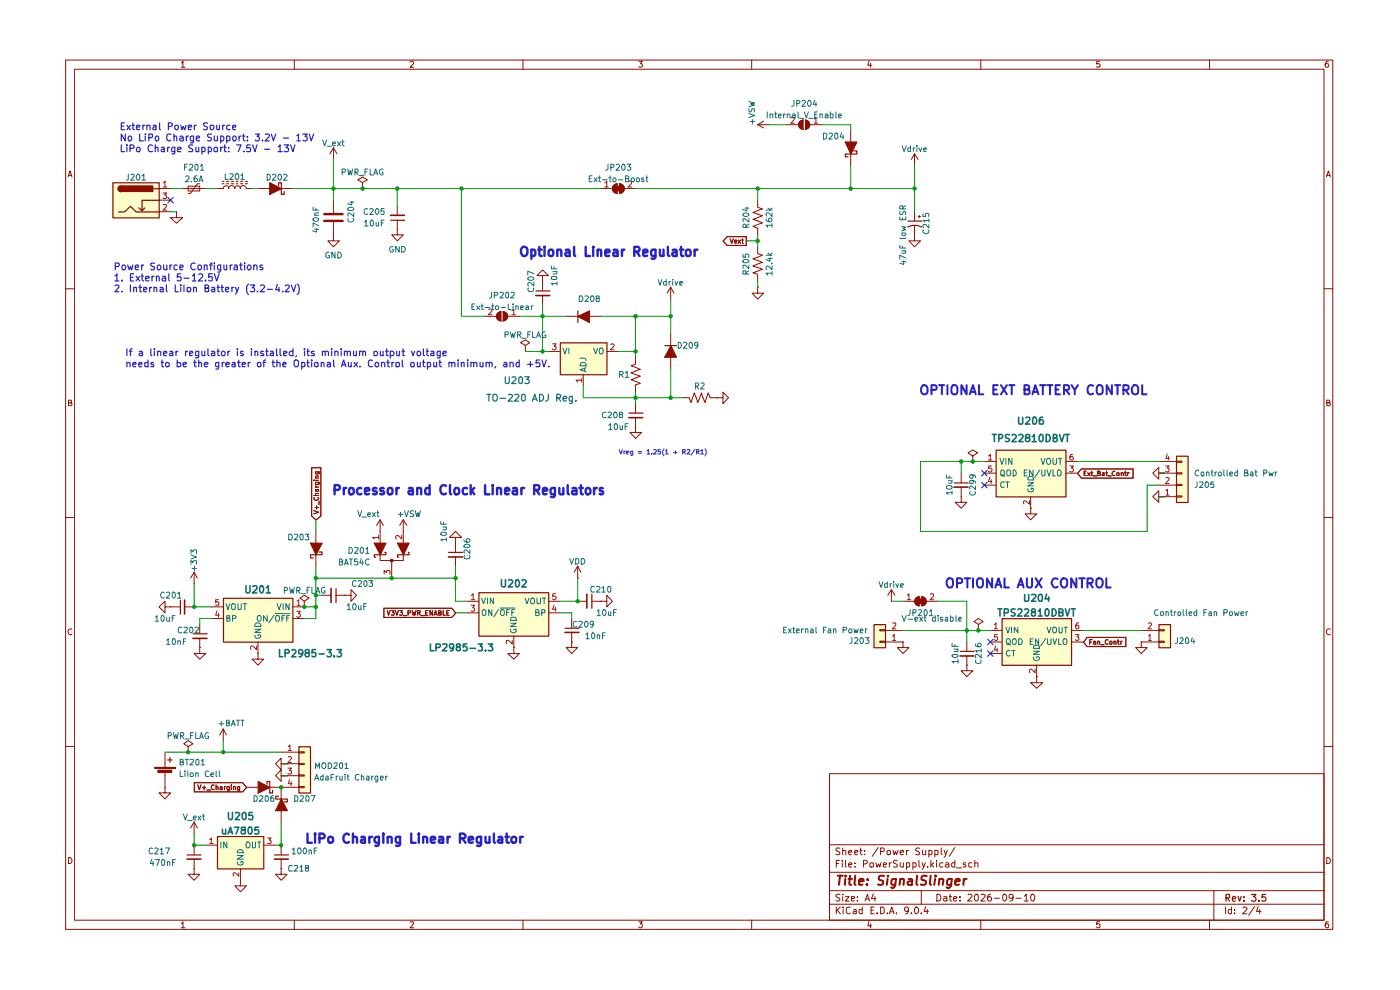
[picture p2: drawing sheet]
<svg xmlns="http://www.w3.org/2000/svg" width="297mm" height="210mm" viewBox="0 0 297 210" stroke-linecap="round" stroke-linejoin="round" font-family="sans-serif">
<g fill="none" stroke="#8d0e00" stroke-width=".21">
<path d="M13.9 12.7h268.8v184.4h-268.8zM15.8 14.7h265.1v180.5h-265.1zM38.5 13.3h.1l.2-.3v1.3M38.5 14.3h.7M62.4 12.7v2M87 13.2l.5-.2 .3 .2-.1 .4-.7 .7h.8M111 12.7v2M135.5 13h.8l-.5 .5 .4 .1v.6h-.7M159.5 12.7v2M184.4 12.9l-.3 .9h.8M184.7 13.4v.9M208.1 12.7v2"/>
<path d="M233.3 13h-.6l-.1 .6h.7v.6h-.7M256.6 12.7v2M281.8 13a.71 .71 0 0 0-.7 .5 .71 .71 0 0 0 .3 .8l.4-.1v-.6l-.4-.1-.3 .3M14.4 37.5l.5-1.2 .4 1.2M14.5 37.2h.7M281.4 37.5l.4-1.2 .4 1.2M281.5 37.2h.6M13.9 61.3h1.9M280.9 61.3h1.8M14.5 85.5h.4l.3-.3-.2-.3h-.5v1.2h.6l.2-.5-.4-.1M281.5 85.5h.4l.2-.3-.1-.3h-.5v1.2h.6l.1-.5-.3-.1M13.9 109.8h1.9"/>
<path d="M280.9 109.8h1.8M15.3 133.5a.59 .59 0 0 0-.9 .5 .59 .59 0 0 0 .8 .6l.1-.1M282.2 133.5a.59 .59 0 0 0-.8 .5 .59 .59 0 0 0 .7 .6l.1-.1M13.9 158.4h1.9M280.9 158.4h1.8M176 164.1h104.9v31.1h-104.9zM176 179.2h104.9M178.2 180l-.6-.1-.3 .2 .1 .4 .8 .4-.1 .3h-.8M178.8 179.9v1.4M182.6 179.9v1.2l.3 .2M186.3 179.8l-1.3 1.8M195.1 180l-.6-.1-.2 .2v.4l.8 .4-.1 .3h-.7"/>
<path d="M199.7 179.9v1.2l.2 .2M202.6 179.8l-1.2 1.8M14.5 181.9a.65 .65 0 0 1 .8 .6 .65 .65 0 0 1-.8 .7zM38.5 195.9l.3-.4v1.3M38.5 196.8h.7M62.4 195.2v1.9M87 195.6l.7-.1 .1 .3-.8 1h.8M111 195.2v1.9M135.5 195.5h.8l-.5 .5 .5 .2-.1 .5-.5 .1-.2-.2M159.5 195.2v1.9M176 191.8h104.9M176 188.9h104.9"/>
<path d="M176 185h104.9M177.4 192.4v1.4M177.4 183.2h.5M177.6 193l.7 .8M178.1 182.5h-.7v1.4M178.2 189.8h-.8l-.1 .3 .8 .4 .1 .4-.3 .2-.6-.1M178.3 192.4l-.9 .8M178.7 182.5v.2M178.7 183v.9M178.8 189.7v.1M178.8 180.5l.4-.1 .2 .1v.8M178.8 190.2v.9"/>
<path d="M178.9 192.4v.2M178.9 192.9v.9M179.4 190.2h.7l-.7 .9h.7M179.4 182.5v1.3l.1 .1M180 183.4l.7-.1-.2-.3-.5 .2v.6l.3 .1 .3-.1M180 180.8l.7-.1-.2-.3-.5 .1v.6l.3 .2 .3-.1M180.4 192.6l-.4-.2-.5 .3 .1 1 .4 .1 .4-.1M180.6 190.6l.7-.1-.1-.3h-.6v.8h.6M181.1 192.9h.5v.9M181.3 180.8l.7-.1-.2-.3h-.3l-.2 .1v.6l.2 .2 .4-.1M181.4 183.8v.1M181.4 183.1v.1"/>
<path d="M181.6 193.2l-.5 .1-.1 .2 .1 .3h.5M181.9 191v.1M181.9 190.2v.2M182.4 180.4h.5M182.9 192.9h-.5l-.2 .7a.45 .45 0 0 0 .7 .2M182.9 192.4v1.4M183.2 183.3l.6-.1 .2-.5-.3-.2h-.5v1.4M183.4 181.2v.1M183.4 180.5h.1M183.5 191.1l.5-1.4 .4 1.4M183.7 190.7h.7M184.4 195.4l-.3 1h.8"/>
<path d="M184.6 183.1h.7v.7h-.7zM184.7 196v.8M184.8 193.1h.5M185.3 189.6l-.4 1h.9M185.5 192.4h-.7v1.4h.7M185.6 190.2v.9M185.8 183l.2 .9 .4-.6 .2 .6 .3-.9M186 193.7v.1M186.8 192.4h.4l.4 .3v.8l-.4 .3h-.4zM186.8 180.6l.7-.1 .1-.5-.3-.1h-.5v1.4M187.4 183.4l.7-.1-.2-.3h-.3l-.2 .2v.6l.2 .1 .4-.1M188.3 193.7v.1"/>
<path d="M188.3 180.5h.5v.7h-.5zM188.7 193.8l.5-1.4 .5 1.4M188.7 183v.9M188.8 193.4h.7M189.1 183l-.4 .3M189.4 180.4l.3 .9 .2-.7 .3 .7 .3-.9M190.2 193.7v.1M190.4 182.6a.6 .6 0 0 0-.9 .1l.1 .4 .8 .4-.3 .4-.6-.1M191 183v.8l.2 .1 .4-.1M191 180.8l.7-.1-.1-.2-.4-.1-.2 .1v.6l.2 .2 .4-.1M191.6 183v.9M192.3 183.1l.4-.1 .3 .3-.1 .5h-.6"/>
<path d="M192.3 180.4v.9M192.3 183v1.4M192.7 193l-.2 .3h-.4l-.2-.3v-.3l.2-.3h.4l.2 .3v.8l-.2 .3h-.4M192.7 180.4l-.4 .2M193.3 193.7v.1M193.7 183.1l.4-.1 .2 .3v.5h-.6M193.7 183v1.4M194.1 192.6l.2-.2a.75 .75 0 0 1 .6 .7 .75 .75 0 0 1-.6 .7l-.2-.1-.1-.4zM194.9 182.5v1.3l.3 .1M195.4 193.7v.1M195.4 188.9v2.9M195.6 183l.4 .9"/>
<path d="M195.7 180.4v.7l.3 .2 .4-.1M196.3 183l-.7 1.4M196.4 192.3l-.4 1h1M196.4 180.4v.9M196.7 192.9v.9M196.8 183.8v.1M197.1 180.5l.4-.1 .2 .2-.1 .6h-.5M197.1 180.4v1.4M197.5 182.5v1.4M197.6 183.4l.5 .5M198.1 183l-.6 .5M198.3 180.5h.7v.7h-.7"/>
<path d="M198.3 180.4v1.4M198.7 182.5v.2M198.7 183v.9M198.7 189.7a.73 .73 0 0 1 .9 .7 .73 .73 0 0 1-.9 .7zM200 183.1l-.4-.1-.3 .3 .1 .5h.6M200.2 190.2h.6l.1 .9M200.3 180.4l.3 .9M200.6 183.1l.4-.1 .3 .2v.7M200.9 190.5l-.7 .1v.4h.7M201 180.4l-.5 1.2-.2 .2M201.3 183.3l-.7 .1-.1 .2 .3 .3 .5-.1M201.4 190.2h.5"/>
<path d="M201.5 189.7v1.3l.4 .1M202.3 190.6l.7-.1-.1-.3h-.5l-.1 .2v.6l.2 .1 .4-.1M202.6 183.1l-.5-.1-.2 .3 .1 .5h.6M202.6 182.5v1.4M202.9 184.1h1.1M203.7 191v.1M203.7 190.2v.2M204.8 183.1l-.3-.1-.2 .3 .1 .1h.4l.1 .4-.1 .1-.5-.1M205.4 189.8l.5-.1 .3 .4-.9 1h.9M206.2 183.1h-.7v.7h.7M206.8 183.1l.4-.1 .3 .2v.7M206.8 182.5v1.4"/>
<path d="M206.9 189.8h.5a1.01 1.01 0 0 1-.2 1.3 .87 .87 0 0 1-.3-1.3zM208.1 195.2v1.9M208.1 189.8h.8l.1 .3-.9 1h.9M210.2 189.7a.57 .57 0 0 0-.7 .6v.6l.3 .2h.3l.2-.2v-.4l-.2-.3h-.3l-.3 .3M210.9 190.5h1.1M212.8 189.8l.3-.1a.73 .73 0 0 1 .5 .7 .73 .73 0 0 1-.5 .7l-.3-.1-.1-.5zM214.9 190.3l-.1 .2h-.6l-.1-.2 .1-.5 .5-.1 .2 .2-.1 1.1-.6 .1M215.5 190.5h1.1M217.3 190.1l.4-.4v1.4M217.3 191.1h.8M218.8 189.8l.2-.1a.76 .76 0 0 1 .5 .7 .76 .76 0 0 1-.5 .7 1.01 1.01 0 0 1-.2-1.3zM233.3 195.5h-.6l-.1 .6 .2-.1h.3l.3 .2v.3l-.3 .3h-.3l-.2-.2"/>
<path d="M256.6 195.2v1.9M257.5 188.9v6.3M260 192.4v1.4M261.2 192.9h-.5l-.1 .3v.4l.2 .2h.4M261.2 192.4v1.4M261.9 193.7v.1M261.9 192.9v.2M263.7 192.6l.2-.2h.3l.3 .4-.9 1h.9M266.1 192.3l-1.2 1.9M266.9 192.3l-.3 1h.9M267.2 192.9v.9M281.5 181.9a.65 .65 0 0 1 .7 .6 .65 .65 0 0 1-.7 .7z"/>
<path d="M281.8 195.5h-.4l-.3 .5v.5l.3 .3 .4-.1v-.7h-.4l-.3 .2"/>
</g>
<path d="M260.1 190.5l.7-.1 .1-.6-.8-.1v1.5M260.4 190.5l.5 .7M261.4 190.7l.7-.1-.1-.4h-.5l-.1 .7 .2 .3 .4-.1M262.6 190.2l.4 1 .3-1M263.9 191v.2M263.9 190.2v.2M265.5 189.7h.9l-.5 .5 .5 .2v.5l-.2 .3-.7-.2M267 191v.2M268.5 189.7h-.7l-.1 .7 .2-.2 .5 .1 .2 .6-.4 .3h-.3l-.2-.2" fill="none" stroke="#8d0e00" stroke-width=".25"/>
<g fill="none" stroke="#8d0e00" stroke-width=".42">
<path d="M177.7 185.8h1.1M178.2 185.8l-.2 1.9M179.3 186.4l-.1 1.3M179.4 185.8v.1M180 186.4h.8M180.3 185.8l-.1 1.6 .4 .3M181.4 185.8l-.1 1.6 .2 .3M182.2 187l1-.1-.1-.4a.6 .6 0 0 0-.8 .2v.9h.7M184 187.5l-.1 .2-.1-.1 .2-.1-.1 .2M184.1 186.5v.2M187.5 185.8h-.6l-.5 .3 .1 .5 .9 .3-.1 .6-.4 .2-.6-.1M188.3 186.4l-.2 1.3"/>
<path d="M188.4 185.8v.1M190.1 186.4l-.2 1.6-.4 .4-.4-.2M190.1 186.5l-.5-.1-.5 .4v.7l.3 .2 .5-.1M191 186.6l.3-.2 .5 .1-.1 1.2M191 186.4l-.2 1.3M192.8 186.5h.7v1.2M193.5 186.9h-.6l-.4 .3 .1 .4 .2 .1 .7-.1M194.6 185.8l-.2 1.6 .2 .3M196.6 185.8h-.7l-.4 .3 .1 .5 .8 .3-.1 .6-.3 .2-.7-.1M197.4 185.8l-.1 1.6 .2 .3M198.4 186.4l-.2 1.3M198.5 185.8v.1"/>
<path d="M199.3 186.6l.1-.1a.48 .48 0 0 1 .7 .2l-.1 1M199.3 186.4l-.2 1.3M201.9 186.4l-.1 1.6-.5 .4h-.3l-.2-.2M201.9 186.5a.72 .72 0 0 0-1 .3v.7l.3 .2 .6-.1M202.7 187l.9-.1-.1-.4a.6 .6 0 0 0-.8 .2v.9h.7M204.5 186.4l-.1 1.3M205.1 186.4l-.6 .4"/>
</g>
<g fill="#fdfec9">
<path d="M23.9 38.7h9.8v7.5h-9.8z"/>
<path d="M185.4 132.5h2.4v4.9h-2.4z"/>
<path d="M101.6 125.7h14.8v9.2h-14.8z"/>
<path d="M47.4 126.9h14.7v9.3h-14.7z"/>
<path d="M211.3 95.5h14.8v9.9h-14.8z"/>
<path d="M249.5 96.7h2.5v9.8h-2.5z"/>
<path d="M245.8 132.5h2.5v4.9h-2.5z"/>
<path d="M212.6 131.2h14.7v9.9h-14.7z"/>
<path d="M118.8 72.7h9.9v6.8h-9.9z"/>
<path d="M63.4 158.4h2.4v9.8h-2.4z"/>
<path d="M46.1 177.4h9.8v6.9h-9.8z"/>
</g>
<path d="M70.7 31.4l.8 1.2M70.7 31.4l-.7 1.2M70.7 31.4v2.4M37.5 44.9v1.3h1.2l-1.2 1.2-1.3-1.2h1.3M37.5 44.9h.1M70.7 49.8v1.3h1.3l-1.3 1.3-1.2-1.3h1.2M70.7 49.8h.1M84.3 48.6v1.2h1.3l-1.3 1.3-1.2-1.3h1.2M84.3 48.6h.1M84.3 43.7v2M84.3 46.7v1.9" fill="none" stroke="#8d0e00" stroke-width=".21"/>
<path d="M59.1 39.4v-.6h.6v2.4h.6v-.6M82.9 46.7h2.9" fill="none" stroke="#8d0e00" stroke-width=".25"/>
<path d="M82.8 45.7h3" fill="none" stroke="#8d0e00" stroke-width=".34"/>
<path d="M57.2 38.8l2.5 1.2-2.5 1.2z" fill="#8d0e00"/>
<path d="M24 38.8h9.8v7.4h-9.8zM25.6 39.4a.59 .59 0 0 0-.5 .6 .59 .59 0 0 0 .5 .6M57.2 38.8l2.5 1.2-2.5 1.2zM25.1 45h1.3l1.3-1.2 1.2 1.2h4.9" fill="none" stroke="#8d0e00" stroke-width=".25"/>
<path d="M54.7 40h7.4M76.9 38.7l1-.6-1-.6-1 .6 1 .6v1.3M76.9 40h.1M70.7 42.5v2.7M70.7 47.1v2.7" fill="none" stroke="#8d0e00" stroke-width=".21"/>
<path d="M68.8 46.9h3.9M68.8 45.4h3.9" fill="none" stroke="#8d0e00" stroke-width=".51"/>
<path d="M25.2 39.6l.4-.2v1.2a.59 .59 0 0 1-.5-.3 .59 .59 0 0 1 .1-.7z" fill="#8d0e00"/>
<path d="M25.6 39.4a.59 .59 0 0 0-.5 .6 .59 .59 0 0 0 .5 .6M30.7 44.1l-.6 .6" fill="none" stroke="#8d0e00" stroke-width=".25"/>
<path d="M25.6 39.4h6.8v1.2h-6.8z" fill="#8d0e00"/>
<path d="M25.6 39.4h6.8v1.2h-6.8zM32.6 40h1.2M33.8 42.5h-3.7v2.2l-.6-.6M192.6 48.2a3.1 3.1 0 0 1 2.9 0M192.6 46.9h3" fill="none" stroke="#8d0e00" stroke-width=".25"/>
<g fill="none" stroke="#8d0e00" stroke-width=".21">
<path d="M33.7 40h2.5M38.7 40h4.9M39.9 39.5h2.5v1h-2.5zM42.4 39h-.5l-1.5 2h-.5M47.1 39h.4M47.1 38.5h.4M48 39h.6M48 38.5h.6M49.1 39h.5M49.1 38.5h.5M50.1 39h.4M50.1 38.5h.4"/>
<path d="M51 40a.64 .64 0 0 1 .6-.6 .64 .64 0 0 1 .6 .6M51 40a.61 .61 0 0 0-.6-.6 .61 .61 0 0 0-.6 .6 .61 .61 0 0 0-.6-.6 .61 .61 0 0 0-.6 .6 .59 .59 0 0 0-.6-.6 .59 .59 0 0 0-.6 .6h-1.3M51 39h.5M51 38.5h.5M52 39h.5M52 38.5h.5M52.3 40h1.2M160.7 26.5l1.3 .6M160.7 26.5h2.5M162 25.7l-1.3 .8M170.8 25.5a.98 .98 0 0 1 1 1 .98 .98 0 0 1-1 .9M170.9 25.4v2"/>
<path d="M194 32.6l-.7 1.2M194 32.6l.8 1.2M194 32.6v2.5M33.7 42.5h2.5M33.7 44.9h2.5M154.3 50.2h4v1.9h-4l-.9-1zM154.9 50.7l.3 .9 .4-.9M155.8 51.3l.5-.1-.1-.3-.4 .2v.3l.2 .2 .2-.1M156.6 50.9l.5 .7M157.1 50.9l-.5 .7M157.3 50.9h.4M157.5 50.7v.8l.2 .1"/>
<path d="M194 49.8v1.3h1.3l-1.3 1.3-1.2-1.3h1.2M194 49.8h.1M194 44.9v2M194 47.9v1.9M194.8 45.9h.5M195 45.7v.5"/>
</g>
<path d="M34.7 38.8l.3-.4v1.3M34.7 39.7h.6M34.6 40.9h.7l-.4 .5h.4v.6h-.7M34.7 43.5l.6-.1v.3l-.7 .9h.7" fill="none" stroke="#af1500" stroke-width=".21"/>
<path d="M170.8 25.5a.98 .98 0 0 1 1 1 .98 .98 0 0 1-1 .9z" fill="#8d0e00"/>
<path d="M170.4 25.5a.97 .97 0 0 0-1 1 .97 .97 0 0 0 1 .9M170.8 25.5a.98 .98 0 0 1 1 1 .98 .98 0 0 1-1 .9" fill="none" stroke="#8d0e00" stroke-width=".21"/>
<path d="M169.7 25.8l.7-.3v1.9a.97 .97 0 0 1-.9-.6 .97 .97 0 0 1 .2-1z" fill="#8d0e00"/>
<path d="M166.9 26.5h2.5M170.4 27.4v-1.9a.97 .97 0 0 0-1 1 .97 .97 0 0 0 1 .9M171.8 26.5h2.5" fill="none" stroke="#8d0e00" stroke-width=".21"/>
<path d="M167.8 25l.1-.2h.4l.2 .3-.1 .3-.6 .7h.7M172.8 25.2l.3-.4v1.3M172.8 26.1h.6" fill="none" stroke="#af1500" stroke-width=".21"/>
<path d="M181.1 32h.7v.7h-2.5v.6h.6" fill="none" stroke="#8d0e00" stroke-width=".25"/>
<path d="M179.3 30.1h2.5l-1.3 2.6z" fill="#8d0e00"/>
<path d="M179.3 30.1h2.5l-1.3 2.6zM133.4 87.6h3M185.4 132.5h2.5v4.9h-2.5z" fill="none" stroke="#8d0e00" stroke-width=".25"/>
<g fill="none" stroke="#8d0e00" stroke-width=".21">
<path d="M180.5 27.6v7.5M160.7 44l1.1 .3-2.1 .8 2.1 .7-2.1 .7 2.1 .8-2.1 .7 1 .4v1.4M160.7 52.4v1.4l1.1 .3-2.1 .8 2.1 .8-2.1 .7 2.1 .7-2.1 .8 1 .3M160.7 42.5v1.4M160.7 58.3v1.4M160.7 60.9v1.3h1.3l-1.3 1.3-1.2-1.3h1.2M160.7 60.9h.1M134.8 90.5v1.2h1.3l-1.3 1.3-1.2-1.3h1.2M134.8 90.5h.1M134.8 85.6v2M134.8 88.6v1.9M186.6 136h1.2v.3h-1.2z"/>
<path d="M186.6 133.6h1.2v.2h-1.2zM187.8 136.2h3.8M187.8 133.7h3.8M189.1 125.1l-.8 1.2M189.1 125.1l.8 1.2M189.1 125.1v2.4M191.6 136.2v1.2h1.2l-1.2 1.2-1.2-1.2h1.2M191.6 136.2h.1"/>
</g>
<path d="M133.4 88.6h3" fill="none" stroke="#8d0e00" stroke-width=".34"/>
<path d="M189.4 134.9h.1l.2-.3v1.2M189.4 132.2h.6v.4l-.7 .8h.7M189.4 135.8h.6" fill="none" stroke="#af1500" stroke-width=".21"/>
<path d="M194.8 127h1v1.1h-1z" fill="#8d0e00"/>
<path d="M194.8 127h1v1.1h-1zM195 126.6a.97 .97 0 0 0-.9 .9 .97 .97 0 0 0 .9 1M195 126.5v2" fill="none" stroke="#8d0e00" stroke-width=".21"/>
<path d="M194.3 126.9l.7-.3v1.9a.97 .97 0 0 1-.9-.6 .97 .97 0 0 1 .2-1z" fill="#8d0e00"/>
<path d="M195 126.6a.97 .97 0 0 0-.9 .9 .97 .97 0 0 0 .9 1M195.5 126.6a.97 .97 0 0 1 1 .9 .97 .97 0 0 1-1 1" fill="none" stroke="#8d0e00" stroke-width=".21"/>
<path d="M195.5 126.6a.97 .97 0 0 1 1 .9 .97 .97 0 0 1-1 1z" fill="#8d0e00"/>
<g fill="none" stroke="#8d0e00" stroke-width=".21">
<path d="M66.1 99.2h2v10.3l-1 .8-1-.8zM144.7 84.4h1.5l.4 1 .7-2.1 .7 2.1 .8-2.1 .8 2.1 .6-2.1 .5 1.1h1.4M152.1 84.4h1.3v1.2l1.2-1.2-1.2-1.2v1.2M152.1 84.4h.1M66.6 108.3l1 .4-1 .3M66.6 101.9h.1M66.6 105.1h1M66.7 105.5a.45 .45 0 0 0 .4 .6 .45 .45 0 0 0 .4-.6h-.1M66.8 107.6h.8M66.9 103.1l.2 .2M66.9 103.3h.7M66.9 101.9h.7"/>
<path d="M66.9 101.4h.7M67.2 103.8l.1 .5h.2v-.5M67.2 107.3v.7M67.5 102.3v.4h-.6v-.4h.8l.2 .1v.3M67.5 100.1l.1 .3-.2 .1h-.5v-.4h.9l.1 .4M67.6 104.7l-.7 .1 .1 .3M67.6 103.8h-.7v.5M67.6 101h-.7l.1 .4M67.7 106.3v.8M80.6 110.3l.7 1.2M80.6 110.3l-.7 1.2M80.6 110.3v2.4"/>
<path d="M85.6 110.3l.7 1.2M85.6 110.3l-.8 1.2M85.6 110.3v2.4M96.6 114h1.3l-1.3-1.3-1.2 1.3h1.2v1.2M96.6 115.2h.1M96.6 115.2v1.9M96.6 118.1v2M68.3 126.3h1.9M71.2 126.3h2M73.2 126.3h1.3v1.2l1.1-1.2-1.1-1.2v1.2M73.2 126.3h.1M81.4 129h14.4l.9 1-.9 1h-14.4z"/>
<path d="M82.2 129.5l.2 1 .4-1M83 129.5h.6l-.3 .4 .3 .1v.4h-.6M83.9 129.5l.3 1 .3-1M84.8 129.5h.6l-.4 .4h.3l.1 .4-.2 .2-.4-.1M85.6 130.6h.7M86.6 130l.5-.1-.2-.4h-.3v1M87.4 129.5l.3 1 .1-.7 .2 .7 .3-1M88.6 130h.5v-.4l-.5-.1v1M88.9 130l.3 .5M89.4 130.6h.7M90.3 130h.3M90.8 129.5h-.5v1h.5"/>
<path d="M91.7 129.5v1l-.5-1v1M92.1 130.5l.3-1 .3 1M92.2 130.3h.5M93.1 130l.5-.2-.3-.3h-.2v1h.3l.2-.1v-.3l-.3-.1M94 129.5v1h.4M94.8 130h.3M95.3 129.5h-.5v1h.5M122.5 122.6h.1M122.5 127.5h2M122.5 120.1l-.7 1.3M122.5 120.1l.7 1.3M122.5 120.1v2.5"/>
<path d="M125.5 127.5h2M127.5 127.5h1.2v1.2l1.2-1.2-1.2-1.2v1.2M127.5 127.5h.1M191.6 127.5h2.4M195.5 126.5v2M195.5 126.6a.97 .97 0 0 1 1 .9 .97 .97 0 0 1-1 1M196.5 127.5h2.5"/>
</g>
<path d="M192.5 126.3l.3-.4v1.3M192.5 127.2h.7M197.4 126.1l.4-.2 .3 .4-.8 .9h.8" fill="none" stroke="#af1500" stroke-width=".21"/>
<path d="M95.2 117.2h2.9M71.3 124.9v2.9M125.6 126.1v2.9" fill="none" stroke="#8d0e00" stroke-width=".25"/>
<path d="M95.1 118.1h3M70.2 124.8v3M124.5 126v3" fill="none" stroke="#8d0e00" stroke-width=".34"/>
<path d="M79.4 115.2h2.4l-1.2 2.4z" fill="#8d0e00"/>
<path d="M79.4 115.2h2.5l-1.2 2.5z" fill="none" stroke="#8d0e00" stroke-width=".25"/>
<path d="M84.3 115.2h2.5l-1.2 2.5z" fill="#8d0e00"/>
<path d="M81.6 117.2h.3v.5h-2.5v.5h.3M84.3 115.2h2.5l-1.2 2.5zM86.6 117.2h.2v.5h-2.5v.5h.3" fill="none" stroke="#8d0e00" stroke-width=".25"/>
<path d="M80.6 115.2v3.7h5v-3.7M83.1 118.9v1.2" fill="none" stroke="#8d0e00" stroke-width=".21"/>
<path d="M82.9 118.7h.4v.4h-.4z" fill="#8d0e00"/>
<g fill="none" stroke="#8d0e00" stroke-width=".21">
<path d="M80.6 112.7v2.5M82.9 118.7h.4v.4h-.4zM85.6 112.7v2.5M35 128.7v-1.2l-1.3 1.2 1.3 1.3v-1.3h1.2M36.2 128.7h.1M36.2 128.7h2M39.2 128.7h2M42.4 137.4v1.2h-1.2l1.2 1.2 1.2-1.2h-1.2M42.4 137.4h.1M42.4 132.5v1.9M42.4 135.4v2M44.8 128.7h2.6"/>
<path d="M44.8 131.2h2.6M54.7 138.6v1.2h-1.2l1.2 1.3 1.2-1.3h-1.2M54.7 138.6h.1M54.7 136.2v2.4M62.1 128.7h2.5M62.1 131.2h2.5M64.6 127.5l-1-.6 1-.6 1 .6-1 .6v1.2M64.6 128.7h.1M83.1 120.1v2.5M99.1 127.5h2.5M99.1 130h2.5M109 137.4v1.2h1.2l-1.2 1.2-1.3-1.2h1.3"/>
<path d="M109 137.4h.1M109 134.9v2.5M116.4 127.5h2.4M116.4 130h2.4M121.3 136.2v1.2h1.2l-1.2 1.2-1.2-1.2h1.2M121.3 136.2h.1M121.3 131.2v2M121.3 134.1v2.1M39.9 158.4l1-.6-1-.7-.9 .7 .9 .6v1.1M39.9 159.5h.1M47.4 154.6l-.8 1.3M47.4 154.6l.6 1.3"/>
<path d="M47.4 154.6v2.5"/>
</g>
<g fill="none" stroke="#af1500" stroke-width=".21">
<path d="M80.3 114h-1.3l.4 .2v.1M80.3 113.6v.7M85.2 113.6v.7l-.8-.7-.5 .2v.4l.2 .1M46 129.6l-.2 .9h.7M46.3 127.2h-.5v.6l.4-.2 .2 .3-.1 .5-.5-.1M46.3 130.1v.8M54.4 137v.8l-.9-.8-.4 .3 .2 .4M62.9 129.7h.8l-.4 .5h.3v.6l-.5 .1-.2-.1M63 127.5l.4-.3v1.2M63 128.4h.7M81.5 121.8v-.8l.5 .4 .1-.4h.5l.2 .3v.3l-.2 .2M99.9 126.3l.5-.4v1.3"/>
<path d="M99.9 128.4h.8l-.4 .5 .4 .3-.1 .4h-.7M99.9 127.2h.8M108.7 135.8v.8l-.8-.8h-.4v.7M117.6 128.4l-.4 .8h.8M117.8 128.8v.9M117.9 125.9h-.6l-.1 .6h.7l.1 .5-.3 .2h-.3l-.2-.2"/>
</g>
<path d="M67.7 117.1h.6v.6h-2.4v.7h.6M38.3 127.3v3M41 134.4h2.9M47.4 126.9h14.7v9.3h-14.7zM101.6 125.7h14.8v9.3h-14.8zM119.9 133.3h2.9" fill="none" stroke="#8d0e00" stroke-width=".25"/>
<path d="M39.2 127.3v3M40.9 135.4h3M119.8 134.1h3" fill="none" stroke="#8d0e00" stroke-width=".34"/>
<g fill="none" stroke="#116e6f" stroke-width=".21">
<path d="M48 128.1l.4 1.2 .3-1.2M48.1 131.1h.5l.1-.4-.6-.1v1.2l.6-.1 .1-.3-.2-.3M49.1 128.2l.3-.1 .5 .1v1l-.2 .1-.6-.1zM49.3 131.2l.7-.1 .1-.3-.2-.2h-.6v1.2M50.5 128.1v1.1l.2 .1h.2l.3-.2v-1M51.6 128.1h.7M51.9 128.1v1.2M54.1 133.5h1.2l-1.2 .6h1.2M54.1 134.7v.1a.6 .6 0 0 0 .6 .6 .6 .6 0 0 0 .5-.7h-.5v.2M54.1 132.4a.67 .67 0 0 1 .8-.2 .67 .67 0 0 1 .4 .7h-1.2zM54.7 130.6h.5a.77 .77 0 0 1-.1 1.2l-.4-.1a.87 .87 0 0 1 0-1.1zM56.7 130.6v1.2l-.8-1.2v1.2"/>
<path d="M58.1 130.5l-1.1 1.6M58.4 130.2h3.1M58.8 128.1l.4 1.2 .4-1.2M59.8 131.1h.4M60.1 128.1v1.2M60.4 130.6h-.6v1.2M60.8 131.1h.5M61.3 128.1v1.2l-.6-1.2v1.2M61.4 130.6h-.6v1.2M102.1 126.9l.5 1.2 .4-1.2M102.3 129.5l.3-.2 .5 .2v.8l-.3 .3h-.2l-.3-.3zM103.4 126.9v1.2"/>
<path d="M104.3 129.3v1.3l-.6-1.3v1.3M104.7 126.9v1.2l-.7-1.2v1.2M105.8 129.2l-1 1.6M106 129h3.3M106.2 129.5l.3-.2 .5 .2v.8l-.3 .3h-.2l-.3-.3zM107.5 129.9h.4M108.1 129.3h-.6v1.3M108.3 133.5v.5l.5 .2 .7-.2v-.5h-.5v.1M108.3 132.2h1.2l-1.2 .7h1.2M108.3 131.1l.3-.2h.7l.2 .2v.5h-1.2zM108.6 129.9h.4M109.2 129.3h-.6v1.3"/>
<path d="M111.4 126.9l.4 1.2 .4-1.2M112.6 127l.6-.1a.86 .86 0 0 1 0 1.2h-.5l-.1-.4zM113.7 129.9l.6-.1v-.4l-.6-.1v1.3h.5l.2-.4-.3-.3M113.9 126.9v1l.2 .2h.4l.2-.2v-1M114.9 130h.5l.2-.2v-.4l-.7-.1v1.3M115 126.9h.8M115.4 126.9v1.2"/>
<circle cx="58.9" cy="131.1" r=".58"/>
</g>
<path d="M65.9 115.2h2.4l-1.2 2.5z" fill="#8d0e00"/>
<path d="M211.3 95.5h14.8v9.9h-14.8zM249.6 96.8h2.4v9.8h-2.4zM65.9 115.2h2.4l-1.2 2.5zM202.4 102.4h3M203.7 138.2h3M212.6 131.2h14.7v9.9h-14.7zM245.9 132.5h2.4v4.9h-2.4z" fill="none" stroke="#8d0e00" stroke-width=".25"/>
<g fill="none" stroke="#8d0e00" stroke-width=".21">
<path d="M206.4 96.7l1-.7-1-.5-1 .5 1 .7v1.2M206.4 97.9h.1M208.8 97.9h2.5M226.1 97.9h2.5M229.4 99.5h11v1.9h-11l-.8-1zM230.4 99.9h-.4v1h.4M231.6 99.9v.9l.3 .1M234.7 99.9v1h.3M238.7 99.9v1h.3M245.8 97.9h3.7M249.5 97.8h1.2v.3h-1.2zM67 112.7v7.4"/>
<path d="M203.9 105.4v1.1h1.2l-1.2 1.3-1.3-1.3h1.3M203.9 105.4h.1M203.9 100.4v2M203.9 103.3v2.1M208.8 100.4h2.5M208.8 102.9h2.5M218.6 107.8v1.2h1.3l-1.3 1.3-1.1-1.3h1.1M218.6 107.8h.1M218.6 105.4v2.4M226.1 100.4h2.5M230 100.4h.2M230.8 100.3l.5 .6"/>
<path d="M231.3 100.3l-.5 .6M231.4 100.3h.5M231.9 101h.8M232.9 100.4h.4l.1-.4-.5-.1v1h.5l.1-.3-.3-.2M233.9 100.3h.3v.6h-.3l-.1-.2 .2-.2h.2M234.6 100.3h.4M235.1 101h.6M236.5 100l-.2-.1-.3 .3a.45 .45 0 0 0 .2 .7l.3-.1M236.9 100.4l.5-.1v.6l-.5-.1zM237.9 100.4h.4v.5M237.9 100.3v.6M238.5 100.3h.5"/>
<path d="M239.2 100.3v.6M239.6 100.3h-.3l-.1 .2M245.8 102.9h3.7M247 100.4h-1.2v1.2l-1.2-1.2 1.2-1.2v1.2h3.7M247 100.4h.1M247 105.4h-1.2v1.1l-1.2-1.1 1.2-1.3v1.3h3.7M247 105.4h.1M249.5 105.2h1.2v.2h-1.2zM249.5 102.7h1.2v.3h-1.2zM249.5 100.3h1.2v.2h-1.2zM41.2 123.8h.1M41.2 121.4l.7 1.2"/>
<path d="M41.2 121.4l-.8 1.2M41.2 121.4v2.4M205.1 136.2v1.9M205.1 139.1v2M207.6 132.5l1-.6-1-.7-1 .7 1 .6v1.2M207.6 133.7h.1M210.1 136.2h2.5M210.1 133.7h2.5M210.1 138.6h2.5M227.3 136.2h2.5M227.3 133.7h2.5M230.6 135.2h8.2v2h-8.2l-.7-1z"/>
<path d="M231.2 136.2h.3M231.7 135.7h-.5v1M232 136.1l.3-.1 .1 .2v.5M232.4 136.3h-.3l-.2 .1 .2 .3 .3-.1M232.9 136.1h.4v.6M232.9 136v.7M233.5 136.8h.7M235.1 135.8l-.4-.1-.2 .2v.5l.2 .3 .4-.1M235.4 136.1l.3-.1 .2 .2-.2 .5-.3-.1zM236.3 136.1l.3-.1 .2 .2v.5M236.3 136v.7M237 136h.4"/>
<path d="M237.2 135.7v.8l.2 .2M237.8 136v.7M238 136l-.2 .2M242.1 136.2v1.2h1.3l-1.3 1.2-1.2-1.2h1.2M242.1 136.2h.1M242.1 136.2h3.7M242.1 133.7h3.7M245.8 136h1.2v.3h-1.2zM245.8 133.6h1.2v.2h-1.2zM205.1 141.1v1.2h1.3l-1.3 1.2-1.2-1.2h1.2M205.1 141.1h.1M219.9 143.5v1.3h1.3l-1.3 1.2-1.3-1.2h1.3"/>
<path d="M219.9 143.5h.1M219.9 141.1v2.4"/>
</g>
<g fill="none" stroke="#af1500" stroke-width=".21">
<path d="M209.7 96.7l.4-.3v1.2M209.7 97.6h.7M210.3 98.8h-.5l-.1 .6 .1-.1h.4l.2 .2v.4l-.2 .2h-.4l-.1-.2M226.9 98.8h.8l-.4 .5 .4 .2v.4l-.2 .2h-.4l-.2-.2M227.5 96.4l-.4 .1a.94 .94 0 0 0 0 1.1h.4l.2-.2v-.3l-.2-.3h-.3l-.3 .3M247.3 98.8h.7l-.4 .5 .4 .2v.4l-.2 .2h-.4l-.1-.2M247.6 96.3l-.3 .9h.8M247.9 96.8v.8M210 101.2l-.3 .9h.7M210.3 101.7v.9M218.4 106.2v.8l-.9-.8-.4 .3 .1 .4M247.3 104.1l.4-.3v1.2"/>
<path d="M247.3 101.4l.5-.1 .2 .3-.7 1h.7M247.3 105h.7M210.9 132.5l.4-.4v1.3M210.9 133.4h.7M211.2 137l-.3 .9h.8M211.5 137.5v.8M211.6 134.6h-.6l-.1 .6 .6-.1 .1 .6-.2 .1h-.3l-.2-.1M228.1 134.6h.8l-.4 .5h.3v.7h-.5l-.2-.1M228.8 132.1l-.4 .1-.2 .4 .1 .7h.5v-.7h-.5l-.1 .2M243.6 134.9l.4-.3v1.2M243.6 132.2l.4-.1 .3 .4-.8 .9h.8M243.6 135.8h.7"/>
<path d="M219.6 141.9v.8l-.9-.8-.3 .2 .1 .6"/>
</g>
<g fill="none" stroke="#116e6f" stroke-width=".21">
<path d="M212.1 97.2l.5 1.3 .4-1.3M212.3 99.9l.3-.2h.2l.3 .2v.9l-.3 .2-.5-.2zM213.4 97.2v1.3M213.7 99.8l.4-.1a.73 .73 0 0 1 0 1.3h-.3a.86 .86 0 0 1-.1-1.2zM214.7 97.2v1.3l-.7-1.3v1.3M214.9 99.7a.64 .64 0 0 1 .7 .6 .64 .64 0 0 1-.7 .7zM217.9 99.7h-.6v1.3h.6M219.2 99.7v1.3l-.8-1.3v1.3M220.6 99.7l-1.1 1.6M220.8 97.2l.5 1.3 .4-1.3M221 99.7v1a.35 .35 0 0 0 .4 .3 .35 .35 0 0 0 .3-.3v-1M222.1 97.4l.5-.2a.86 .86 0 0 1 0 1.3 .46 .46 0 0 1-.6-.4z"/>
<path d="M222.1 99.7l.4 1.3 .5-1.3M223.4 97.2v1l.2 .3 .5-.1v-.2v-1M223.4 99.7v1.3h.5M224.5 97.2h.8M224.6 99.7h.2l.3 .2v.9l-.3 .2-.5-.2v-.9zM224.9 97.2v1.3M212.5 100.7h.2l.4 .3M213.1 102.3l-.6-.1-.2 .3v.7a.52 .52 0 0 0 .8 .1M213.4 102.2h.7M213.7 102.2v1.2M217.3 100.3h.4M218.1 103.7v.4a.61 .61 0 0 0 .7 .3 .61 .61 0 0 0 .4-.8h-.5v.2"/>
<path d="M218.1 102.4h1.1l-1.1 .7h1.1M218.1 101.3a.66 .66 0 0 1 .7-.2 .66 .66 0 0 1 .4 .7h-1.1zM213.4 133l.4 1.2 .4-1.2M213.7 135.5h.5v.2l.1 .6-.1 .4h-.5l-.1-.2-.1-.6zM213.7 136.4l.7 .5M214.2 138a.61 .61 0 0 0-.7 .4 .61 .61 0 0 0 .2 .7h.5M214.6 133v1.2M214.6 138h.7M214.8 135.7l.2-.2h.4l.2 .4-.2 .8h-.4a.82 .82 0 0 1-.2-1zM215 138v1.1M215.9 133v1.2l-.7-1.2v1.2M216.1 135.5h.5l.2 .3 .1 .4-.3 .5h-.5z"/>
<path d="M218.6 136.1h.4M219.2 135.5h-.6v1.2h.6M219.2 138.1h1.3l-1.3 .7h1.3M219.3 139.4l-.1 .3 .4 .4h.6l.3-.4-.2-.4h-.4v.3M219.3 137l.3-.1h.6l.3 .3v.3h-1.3zM220.3 135.5v1.2l-.6-1.2v1.2M221.9 135.4l-1.1 1.6M222.1 133l.4 1.2 .5-1.2M222.2 135.5v1l.2 .2h.4l.2-.2v-1M223.4 135.5l.3 1.2 .4-1.2M223.5 133h.4a.74 .74 0 0 1 0 1.2h-.4a1.05 1.05 0 0 1 0-1.2zM224.6 135.5v1.2h.6"/>
<path d="M224.7 133v1.2h.6v-1.2M225.7 135.5h.5l.1 .2 .1 .6-.2 .4h-.5l-.1-.2-.1-.6zM225.8 133h.6M226.1 133v1.2"/>
</g>
<path d="M202.4 103.3h3M203.7 139.1h2.9" fill="none" stroke="#8d0e00" stroke-width=".34"/>
<path d="M130.7 39.5h.9v1h-.9z" fill="#8d0e00"/>
<path d="M130.2 39.3l.7-.3v2a1.02 1.02 0 0 1-.9-.6 1.02 1.02 0 0 1 .2-1.1zM130.7 39.5h.9v1h-.9z" fill="none" stroke="#8d0e00" stroke-width=".21"/>
<path d="M130.2 39.3l.7-.3v2a1.02 1.02 0 0 1-.9-.6 1.02 1.02 0 0 1 .2-1.1z" fill="#8d0e00"/>
<path d="M130.9 39a1.02 1.02 0 0 0-1 1 1.02 1.02 0 0 0 1 1M131.4 39a1.02 1.02 0 0 1 1.1 1 1.02 1.02 0 0 1-1.1 1" fill="none" stroke="#8d0e00" stroke-width=".21"/>
<path d="M131.4 39a1.02 1.02 0 0 1 1.1 1 1.02 1.02 0 0 1-1.1 1z" fill="#8d0e00"/>
<path d="M127.5 40h2.4M131.4 39a1.02 1.02 0 0 1 1.1 1 1.02 1.02 0 0 1-1.1 1zM132.4 40h2.4M142.3 60.9l-.8 1.3M142.3 60.9l.7 1.3M142.3 60.9v2.6" fill="none" stroke="#8d0e00" stroke-width=".21"/>
<path d="M128.3 38.8l.4-.4v1.3M128.3 39.7h.8M133.3 38.6l.4-.2 .3 .4-.8 .9h.8" fill="none" stroke="#af1500" stroke-width=".21"/>
<path d="M141 73.3h2.5" fill="none" stroke="#8d0e00" stroke-width=".25"/>
<path d="M142.3 73.3l1.2 2.5h-2.5z" fill="#8d0e00"/>
<path d="M142.3 73.3l1.2 2.5h-2.5z" fill="none" stroke="#8d0e00" stroke-width=".25"/>
<path d="M106.7 68.1a.97 .97 0 0 0 1-1 .97 .97 0 0 0-1-1v2M134.8 77.3l-.9 .3 1.9 .8-1.9 .7 1.9 .7-1.9 .8 1.9 .7-1 .4v1.5M134.8 75.7v1.5M142.3 70.8v7.4" fill="none" stroke="#8d0e00" stroke-width=".21"/>
<path d="M106.7 66.1a.97 .97 0 0 1 1 1 .97 .97 0 0 1-1 1z" fill="#8d0e00"/>
<path d="M106.3 66.1a.97 .97 0 0 0-1 1 .97 .97 0 0 0 1 1M106.7 66.1a.97 .97 0 0 1 1 1 .97 .97 0 0 1-1 1" fill="none" stroke="#8d0e00" stroke-width=".21"/>
<path d="M105.6 66.4l.7-.3v2a.97 .97 0 0 1-.9-.6 .97 .97 0 0 1 .2-1.1z" fill="#8d0e00"/>
<path d="M102.8 67.1h2.5M106.3 68.1a.97 .97 0 0 1-1-1 .97 .97 0 0 1 1-1v2M107.7 67.1h2.5" fill="none" stroke="#8d0e00" stroke-width=".21"/>
<path d="M103.7 65.7l.6-.1v.5l-.7 .7h.7M108.6 65.9l.4-.3v1.2M108.6 66.8h.7" fill="none" stroke="#af1500" stroke-width=".21"/>
<path d="M122.6 65.9v2.5" fill="none" stroke="#8d0e00" stroke-width=".25"/>
<path d="M122.6 67.1l2.4-1.2v2.5z" fill="#8d0e00"/>
<path d="M113.7 61.7h3M118.9 72.7h9.9v6.8h-9.9zM122.6 67.1l2.4-1.2v2.5zM59.1 168.9h-.6v.6h2.5v.6h-.7" fill="none" stroke="#8d0e00" stroke-width=".25"/>
<path d="M115.1 58.5h-1.2l1.2-1.2 1.3 1.2h-1.3v1.2M115.1 59.7h.1M115.1 59.7v2M111.5 73.3l-1.1-.6 1.1-.6 .9 .6-.9 .6v1.2M111.5 74.5h.1M115.1 62.7v1.9M116.4 74.5h2.4M120.1 67.1h7.4M123.7 79.5v2.4M128.7 74.5h2.5M59.6 162v-1.2l-1.1 1.2 1.1 1.3v-1.3h1.3M60.9 162h.1" fill="none" stroke="#8d0e00" stroke-width=".21"/>
<path d="M113.7 62.7h2.9" fill="none" stroke="#8d0e00" stroke-width=".34"/>
<path d="M117.2 72.9h.8l-.4 .5 .4 .2v.4l-.3 .2h-.3l-.2-.2M129.6 73.1l.4-.2 .3 .2v.3l-.8 .8h.8M123.4 80.6h-1.2l.3 .5M123.4 80.3v.8" fill="none" stroke="#af1500" stroke-width=".21"/>
<path d="M119.4 73.9l.4 1.2 .5-1.2M120.7 73.9v1.2M123.1 76h.9l.2 .2 .1 .3M123.2 77h1l.1 .6h-1.2zM124 78.1v.6M124.3 78l-1.2 .4 1.2 .5M125.9 73.9l.5 1.2 .4-1.2M127.3 73.9h.5l.1 .1 .1 .6-.2 .5h-.5l-.1-.2-.1-.6z" fill="none" stroke="#116e6f" stroke-width=".21"/>
<path d="M59.7 169.5l1.3 2.5h-2.5z" fill="#8d0e00"/>
<path d="M63.4 158.4h2.5v9.8h-2.5zM56.6 166.4v-.6h.6v2.4h.6v-.6M59.7 169.5l1.3 2.5h-2.5z" fill="none" stroke="#8d0e00" stroke-width=".25"/>
<path d="M59.6 159.5h3.8M63.4 159.5h1.2v.2h-1.2zM59.6 162h3.8M60.9 164.5h-1.3v1.2l-1.1-1.2 1.1-1.2v1.2h3.8M60.9 164.5h.1M63.4 161.9h1.2v.3h-1.2zM63.4 164.4h1.2v.2h-1.2zM63.4 166.8h1.2v.3h-1.2zM63.4 167h-3.8v7.4" fill="none" stroke="#8d0e00" stroke-width=".21"/>
<path d="M61.2 158.4l.3-.4v1.2M61.2 159.2h.6M61.1 162.9h.7l-.4 .5h.4v.2v.5l-.5 .1-.2-.2M61.2 160.6l.4-.1 .2 .3-.7 .9h.7M61.4 165.4l-.2 .8h.7M61.8 165.8v.9" fill="none" stroke="#af1500" stroke-width=".21"/>
<path d="M54.8 165.8l2.4 1.2-2.4 1.2z" fill="#8d0e00"/>
<path d="M32.8 162.9h4.4M46.1 177.5h9.9v6.8h-9.9zM54.8 165.8l2.4 1.2-2.4 1.2zM39.7 181.4h3" fill="none" stroke="#8d0e00" stroke-width=".25"/>
<g fill="none" stroke="#8d0e00" stroke-width=".21">
<path d="M32.8 162.8h4.4v.2h-4.4zM41.2 174.4v2.4M41.2 179.3v2M41.2 174.4l-.8 1.2M41.2 174.4l.7 1.2M41.2 166h10.3l.8 1-.8 1h-10.3zM41.9 166.5l.4 1 .3-1M43 167.1h.6M43.3 166.7v.8M43.6 179.3h2.5M43.9 167.6h.8M45.4 166.6a.45 .45 0 0 0-.6 .4 .45 .45 0 0 0 .6 .4"/>
<path d="M45.8 166.9l.3-.1 .2 .2v.5M45.8 166.5v1M46.7 166.9h.4v.6M47.1 167.1l-.4 .1 .1 .3 .3-.1M47.6 166.8v.7M47.9 166.8l-.3 .2M48.6 166.8v.8l-.1 .2h-.3M48.6 166.9l-.2-.1-.3 .2 .1 .4h.4M49.1 166.5v.1M49.1 166.8v.7M49.6 166.9l.2-.1 .2 .2v.5M49.6 166.8v.7"/>
<path d="M50.8 166.8v.8l-.1 .2h-.3M50.8 166.9h-.4v.5h.4M52.3 167h7.3M55.9 179.3h2.6M41.2 184.3v1.2h1.2l-1.2 1.2-1.3-1.2h1.3M41.2 184.3h.1M41.2 182.2v2.1M51 186.7v1.2h1.3l-1.3 1.3-1.2-1.3h1.2M51 186.7h.1M51 184.3v2.4M59.6 184.3v1.2h1.3l-1.3 1.2-1.1-1.2h1.1M59.6 184.3h.1"/>
</g>
<path d="M44.5 178.1l.3-.3v1.1M44.5 178.9h.7M56.8 177.8h.7l-.4 .4 .4 .2-.1 .5h-.6M50.7 185.1v.8l-.9-.8-.3 .1 .1 .6" fill="none" stroke="#af1500" stroke-width=".21"/>
<path d="M46.9 178.6v1.3M48.1 178.6v1.3l-.6-1.3v1.3M52.4 178.6l.4 .1a.74 .74 0 0 1 .2 1l-.6 .2a.86 .86 0 0 1 0-1.3zM53.5 178.6l.1 1.2a.36 .36 0 0 0 .6-.2v-1M54.6 178.6h.7M55 178.6v1.3M50.3 181.5h1.3l-1.3 .7h1.3M50.4 182.8l-.1 .1a.64 .64 0 0 0 .6 .6 .64 .64 0 0 0 .7-.5l-.2-.3h-.3v.3M50.4 180.5a.66 .66 0 0 1 .8-.3 .66 .66 0 0 1 .4 .7h-1.3z" fill="none" stroke="#116e6f" stroke-width=".21"/>
<path d="M39.7 182.2h2.9" fill="none" stroke="#8d0e00" stroke-width=".34"/>
<path d="M33.5 163.4h2.9v.5h-2.9z" fill="#8d0e00"/>
<g fill="none" stroke="#8d0e00" stroke-width=".21">
<path d="M154.3 50.2h4v1.9h-4l-.9-1zM154.9 50.7l.3 .9 .4-.9M155.8 51.3l.5-.1-.1-.3-.4 .2v.3l.2 .2 .2-.1M156.6 50.9l.5 .7M157.1 50.9l-.5 .7M157.3 50.9h.4M157.5 50.7v.8l.2 .1M66.1 99.2h2v10.3l-1 .8-1-.8zM229.4 99.5h11v1.9h-11l-.8-1zM230.4 99.9h-.4v1h.4M231.6 99.9v.9l.3 .1M234.7 99.9v1h.3"/>
<path d="M238.7 99.9v1h.3M66.6 108.3l1 .4-1 .3M66.6 101.9h.1M66.6 105.1h1M66.7 105.5a.45 .45 0 0 0 .4 .6 .45 .45 0 0 0 .4-.6h-.1M66.8 107.6h.8M66.9 103.1l.2 .2M66.9 103.3h.7M66.9 101.9h.7M66.9 101.4h.7M67.2 103.8l.1 .5h.2v-.5M67.2 107.3v.7"/>
<path d="M67.5 102.3v.4h-.6v-.4h.8l.2 .1v.3M67.5 100.1l.1 .3-.2 .1h-.5v-.4h.9l.1 .4M67.6 104.7l-.7 .1 .1 .3M67.6 103.8h-.7v.5M67.6 101h-.7l.1 .4M67.7 106.3v.8M230 100.4h.2M230.8 100.3l.5 .6M231.3 100.3l-.5 .6M231.4 100.3h.5M231.9 101h.8M232.9 100.4h.4l.1-.4-.5-.1v1h.5l.1-.3-.3-.2"/>
<path d="M233.9 100.3h.3v.6h-.3l-.1-.2 .2-.2h.2M234.6 100.3h.4M235.1 101h.6M236.5 100l-.2-.1-.3 .3a.45 .45 0 0 0 .2 .7l.3-.1M236.9 100.4l.5-.1v.6l-.5-.1zM237.9 100.4h.4v.5M237.9 100.3v.6M238.5 100.3h.5M239.2 100.3v.6M239.6 100.3h-.3l-.1 .2M81.4 129h14.4l.9 1-.9 1h-14.4zM82.2 129.5l.2 1 .4-1"/>
<path d="M83 129.5h.6l-.3 .4 .3 .1v.4h-.6M83.9 129.5l.3 1 .3-1M84.8 129.5h.6l-.4 .4h.3l.1 .4-.2 .2-.4-.1M85.6 130.6h.7M86.6 130l.5-.1-.2-.4h-.3v1M87.4 129.5l.3 1 .1-.7 .2 .7 .3-1M88.6 130h.5v-.4l-.5-.1v1M88.9 130l.3 .5M89.4 130.6h.7M90.3 130h.3M90.8 129.5h-.5v1h.5M91.7 129.5v1l-.5-1v1"/>
<path d="M92.1 130.5l.3-1 .3 1M92.2 130.3h.5M93.1 130l.5-.2-.3-.3h-.2v1h.3l.2-.1v-.3l-.3-.1M94 129.5v1h.4M94.8 130h.3M95.3 129.5h-.5v1h.5M230.6 135.2h8.2v2h-8.2l-.7-1zM231.2 136.2h.3M231.7 135.7h-.5v1M232 136.1l.3-.1 .1 .2v.5M232.4 136.3h-.3l-.2 .1 .2 .3 .3-.1M232.9 136.1h.4v.6"/>
<path d="M232.9 136v.7M233.5 136.8h.7M235.1 135.8l-.4-.1-.2 .2v.5l.2 .3 .4-.1M235.4 136.1l.3-.1 .2 .2-.2 .5-.3-.1zM236.3 136.1l.3-.1 .2 .2v.5M236.3 136v.7M237 136h.4M237.2 135.7v.8l.2 .2M237.8 136v.7M238 136l-.2 .2M35 159.5v3.3M33.5 163.4h2.9v.5h-2.9z"/>
<path d="M35 167v1.2h-1.3l1.3 1.3 1.2-1.3h-1.2M35 167h.1M35 163.8v3.2M41.2 166h10.3l.8 1-.8 1h-10.3zM41.9 166.5l.4 1 .3-1M43 167.1h.6M43.3 166.7v.8M43.9 167.6h.8M45.4 166.6a.45 .45 0 0 0-.6 .4 .45 .45 0 0 0 .6 .4M45.8 166.9l.3-.1 .2 .2v.5M45.8 166.5v1M46.7 166.9h.4v.6"/>
<path d="M47.1 167.1l-.4 .1 .1 .3 .3-.1M47.6 166.8v.7M47.9 166.8l-.3 .2M48.6 166.8v.8l-.1 .2h-.3M48.6 166.9l-.2-.1-.3 .2 .1 .4h.4M49.1 166.5v.1M49.1 166.8v.7M49.6 166.9l.2-.1 .2 .2v.5M49.6 166.8v.7M50.8 166.8v.8l-.1 .2h-.3M50.8 166.9h-.4v.5h.4M59.6 179.3v2"/>
<path d="M59.6 182.2v2.1"/>
</g>
<path d="M35.6 161.2h.9M36.1 160.7v1M58.2 181.4h3" fill="none" stroke="#8d0e00" stroke-width=".25"/>
<path d="M58.2 182.2h3" fill="none" stroke="#8d0e00" stroke-width=".34"/>
<g fill="none" stroke="#019d04" stroke-width=".21">
<path d="M36.2 40h2.5M43.6 40h2.5M53.5 40h1.2M62.1 40h65.4M70.7 33.8v8.7M84.3 40v3.7M97.9 40v27.1h4.9M134.8 40h59.2M160.7 40v2.5M163.2 26.5h3.7M174.3 26.5h6.2v1.1M180.5 35.1v4.9"/>
<path d="M194 35.1v9.8M36.2 44.9h1.3M158.3 51.1h2.4M160.7 49.8v2.6M160.7 59.7v1.2M110.2 67.1h9.9M111.5 74.5h4.9M115.1 64.6v9.9M127.5 67.1h14.8M131.2 74.5h3.6M134.8 67.1v8.6M142.3 63.5v7.3"/>
<path d="M142.3 78.2v6.2M123.7 81.9v2.5h21M134.8 83.2v2.4M203.9 97.9v2.5M208.8 97.9h-13.5v14.8h48.1v-9.8h2.4M228.6 97.9h17.2M67 110.3v2.4M245.8 100.4h1.2M245.8 105.4h1.2M41.2 123.8v4.9h3.6M44.8 131.2h-2.4v1.3M64.6 128.7h2.4"/>
<path d="M67 122.6h29.6M67 126.3h1.3M67 120.1v11.1h-2.4M96.6 120.1v7.4h2.5M96.6 130h2.5M118.8 130h2.5v1.2M122.5 122.6v4.9h-3.7M189.1 127.5h2.5M191.6 133.7h18.5M199 127.5h6.1v8.7M229.8 133.7h12.3M35 159.5h24.6"/>
<path d="M47.4 157.1v2.4M41.2 176.8v2.5h2.4M59.6 164.5h1.3M59.6 162h1.3M59.6 174.4v4.9h-1.1"/>
</g>
<g fill="none" stroke="#2722c9" stroke-width=".25">
<path d="M25.7 30.7v1.5h.7M25.7 26.7h.5M26.4 26.1h-.7v1.4h.7M26.6 28.4v1.5l-.9-1.5v1.5M26.9 30.7v.2M26.9 31.2v1M26.9 26.6l.8 .9M27.3 29l.4-.1a.6 .6 0 0 1 0 1h-.3a.6 .6 0 0 1-.1-.9zM27.6 31.5l.8-.1v-.4l-.3-.3h-.5v1.5M27.7 26.6l-.8 .9M28 26.6h.5M28.2 26.1v1.2l.3 .2"/>
<path d="M29 27l.6-.1v-.3h-.6v.1v.7h.6M29 31.5a.45 .45 0 0 1 .6-.2v.9h-.5zM29.6 28.4v1.5h.8M30.3 26.6v.9M30.7 26.6h-.3l-.1 .2M30.8 28.4v.1M30.8 28.9v1M31.2 26.7l.5-.1 .1 .9M31.2 26.6v.9M31.6 29.2l.7-.1v-.6l-.7-.1v1.5M32.3 30.9v-.1a.75 .75 0 0 0-.9 .4 .75 .75 0 0 0 .3 1l.6-.1M32.5 26.6h.6v.9"/>
<path d="M32.9 31.4l.2-.2 .4 .1v.9M32.9 30.7v1.5M33 29l.4-.1a.6 .6 0 0 1 0 1h-.2a.6 .6 0 0 1-.2-.9zM33.1 26.9h-.4l-.3 .3 .3 .3 .4-.1M33.9 26.1v1.3l.1 .1M34.3 31.3l.3-.1 .3 .2v.8h-.6l-.1-.4 .7-.2M35.6 31.2v1M35.7 26.8l.7-.1 .2-.1-.1-.4-.8-.1v1.4M36 31.2l-.4 .3M36.2 28.5l-.6-.1-.2 .4v.7l.4 .4 .4-.2M36.9 29l.2-.1 .3 .1 .1 .9M36.9 28.4v1.5"/>
<path d="M37.1 31.2v1.2l-.3 .3-.3-.1M37.1 31.3l-.4-.1-.3 .3 .2 .7h.5M37.2 26.7h.6v.6l-.2 .2h-.3l-.2-.2zM37.7 31.7l.7-.1-.1-.3-.4-.1-.2 .2 .1 .8h.5M38.2 29h.6l.1 .9M38.3 26.6l.3 .9 .3-.7 .3 .7 .2-.9M38.9 29.2l-.6 .1-.2 .2 .2 .4 .6-.1M39.5 28.9v1M40 27l.6-.1-.1-.3h-.5v.8h.5M40 28.9l-.4 .1-.1 .2M40.9 30.8a.6 .6 0 0 0-.9 .2l.2 .4 .4 .1 .3 .2-.2 .5h-.7M41.1 28.9v1.2l-.2 .2h-.5"/>
<path d="M41.1 29l-.5-.1-.2 .1v.7l.2 .2 .5-.1M41.2 26.6v.9M41.6 31.2v1l.6-.1M41.7 26.6h-.3l-.2 .2M41.7 29.4l.6-.2v-.2l-.4-.1-.2 .2v.7h.6M42.2 31.2v1M42.8 31.3l.5-.1 .2 .3-.1 .7h-.6M42.8 31.2v1.5M44 26.2h-.7l-.1 .3 .7 .4 .1 .4-.2 .2-.6-.1M44.2 31.3l.4-.1 .3 .3-.1 .6-.6 .1M44.2 31.2v1.5M44.6 26.7l.6-.1 .2 .7a.45 .45 0 0 1-.8 0z"/>
<path d="M44.9 28.4l-.8 .1v.5l.6 .2 .2 .3-.3 .4-.6-.1M45.4 31.5a.45 .45 0 0 1 .7-.1v.8h-.6zM45.5 28.9v.7a.37 .37 0 0 0 .3 .3 .37 .37 0 0 0 .3-.2M46 26.6v.7l.1 .2 .5-.2M46.1 28.9v1M46.6 26.6v.9M46.8 29l.4-.1a.6 .6 0 0 1 0 1l-.4-.1M46.8 28.9v1.4M46.8 31.2v1M47.2 31.2l-.4 .3M47.2 26.6v.9M47.5 31.2h.5"/>
<path d="M47.7 26.6h-.3l-.2 .2M47.7 30.7v1.3v.2h.3M48.1 29l.4-.1 .3 .1v.7l-.3 .2-.4-.1M48.1 28.9v1.4M48.5 32.1v.1M48.5 31.3v.1M48.8 26.6h-.5l-.2 .7a.45 .45 0 0 0 .7 .1M49.4 27l.6-.1-.1-.3h-.5v.1v.6l.1 .2 .4-.1M49.4 29l.5-.1a.6 .6 0 0 1 0 1h-.3a.6 .6 0 0 1-.2-.9zM50.2 30.7h.9l-.6 1.5M50.7 28.9v1M51.1 28.9l-.4 .3"/>
<path d="M51.5 28.9h.5M51.6 28.4v1.2l.4 .3M51.7 32.1v.1M52.5 29.7v.2M52.5 29v.1M53.1 30.7h-.7l-.1 .7h.8v.7h-.8M53.6 30.7l.5 1.5 .4-1.5M54.2 28.4h.8l-.5 .6h.3l.2 .2-.1 .6-.5 .1-.2-.2M55.7 29.7v.2M56.1 31.7h1.1M56.3 28.5l.7-.1 .1 .4-.9 1.1h.9M57.6 28.4l.4 1.5 .5-1.5"/>
<path d="M59 31.2l.4-.5v1.5M59 32.2h.9M60.1 29.3h1.1M60.3 30.7h.9l-.5 .6 .4 .1v.7h-.8M61.6 30.7l.5 1.5 .5-1.5M63 28.8l.3-.4v1.5M63 29.9h.7M64.3 28.4h.9l-.5 .6 .5 .2-.1 .5-.3 .2-.5-.2M65.6 28.4l.4 1.5 .5-1.5M24.4 58.5l.3-.2 .1-.2v1.5M24.4 59.6h.8M24.5 56.6h.6a.45 .45 0 0 0 .1-.7l-.7-.1v1.4"/>
<path d="M25.9 56.4l.3-.2 .3 .1 .2 .7a.45 .45 0 0 1-.8 .1zM25.9 59.4v.2M27.1 56.2l.3 1 .3-.6 .2 .6 .3-1M27.7 58.8h.5M28.4 58.1h-.7v1.5h.7M28.7 56.7l.7-.1v-.3l-.4-.1-.3 .3 .1 .6h.6M28.9 58.6l.7 1M29.6 58.6l-.7 1M30 58.6h.5M30.1 56.2v1M30.1 58.1v1.2l.4 .3M30.5 56.2l-.4 .1v.3"/>
<path d="M30.9 59.1l.8-.2-.1-.2-.4-.1-.3 .2 .1 .7h.6M32.3 58.6v1M32.7 58.6l-.4 .2M32.8 55.9h-.8v.4l.8 .3-.1 .5h-.7M33.2 58.8l.2-.2 .3 .1 .1 .9M33.2 58.6v1M33.4 56.4l.5-.2 .2 .4v.4l-.2 .2h-.3l-.2-.2zM34.5 58.7h.5l.1 .9M34.7 56.2v.8a.37 .37 0 0 0 .3 .2 .37 .37 0 0 0 .4-.1M35.1 58.9l-.5 .1-.2 .3 .2 .3 .5-.1M35.4 56.2v1M35.8 58.1v1.2l.2 .3"/>
<path d="M36.1 56.2v1M36.5 56.2l-.4 .4M37.6 56.3l-.4-.1-.3 .4 .1 .5h.6M38.2 56.7l.7-.1-.1-.3h-.6v.8h.6M38.3 58.1h-.6l-.1 .7 .2-.1h.4l.2 .2-.1 .5-.1 .2h-.4l-.2-.2M39 59h1.1M40.8 58.5l.4-.4v1.5M40.8 59.6h.8M41.4 55.9a.67 .67 0 0 0-.9 .5 .67 .67 0 0 0 .8 .7h.1M42 56.4l.2-.2 .4 .1 .2 .7a.45 .45 0 0 1-.8 .1zM42.2 58.2l.6-.1 .2 .4-.9 1.1h.9M43.3 56.4l.2-.2 .4 .1v.9"/>
<path d="M43.3 56.2v1M43.6 59.4v.2M44.4 56.2h.6M45 55.8l-.3 .1v1.3M45 58.1h-.7v.7l.1-.1 .6 .1v.7l-.6 .1-.1-.2M45.5 55.8v.1M45.5 58.1l.5 1.5 .5-1.5M45.5 56.2v1M46.8 56.2v1.2l-.2 .3h-.4M46.8 56.3l-.4-.1-.3 .4 .1 .5h.6M47.5 56.2v.8a.36 .36 0 0 0 .6 .1M48.1 56.2v1"/>
<path d="M48.8 56.2v1M49.3 56.2l-.4 .1-.1 .3M49.7 56.3h.6l.1 .9M50.4 56.6h-.5l-.3 .3 .3 .3 .5-.1M50.8 56.2h.6M51 55.8v1.2l.4 .2M51.9 55.8v.1M51.9 56.2v1M52.6 56.4l.4-.2 .2 .4v.4l-.2 .2h-.3l-.2-.2zM53.8 56.4l.1-.1a.36 .36 0 0 1 .6 .2v.7M53.8 56.2v1M55.7 56.3a.35 .35 0 0 0-.4-.1 .35 .35 0 0 0-.2 .4l.7 .4-.3 .2-.4-.1"/>
<path d="M24.4 60.6l.6-.2 .2 .3-.1 .3-.7 .9h.8M25.9 61.8v.1M26.9 77l.4-.1 .3 .1v.8M26.9 74v1.4M26.9 76.9v.9M27.4 74.5h.6M27.7 60.4v1.5M28 74l-.3 .1v1.3M28.2 77.3l.7-.1-.2-.3-.5 .1v.6l.2 .2 .4-.1M28.4 61h.6v.9M28.4 61v.9M29.5 77.3l.6-.1-.1-.3h-.4l-.1 .1v.6l.1 .2 .5-.1"/>
<path d="M29.5 61h.6M29.5 74.6l.5-.1 .2 .2v.7h-.7v-.4l.7-.2M29.7 60.4v1.4l.4 .1M30.5 61.5l.7-.2-.1-.3h-.6v.8h.6M31.4 77h-.7v.7h.7M31.4 76.4v1.4M31.7 61v.9M32 74v1.3l.3 .1M32.2 61l-.5 .2M32.6 77l-.3-.1-.3 .1 .1 .3 .5 .1v.3h-.6M32.7 61h.4l.2 .1v.8M32.7 61v.9"/>
<path d="M32.8 74v.2M32.8 74.5v.9M33.4 74.7l.3-.2 .4 .2v.7M33.4 74.5v.9M33.9 61h.5l.2 .1v.8M34.2 76.9h.5M34.4 76.4v1.2l.3 .2M34.6 61.3l-.7 .2v.3h.7M34.7 75l.7-.2-.2-.3-.5 .2v.6l.1 .1h.5M35.2 77h.6v.7h-.6zM35.3 60.4v1.3l.2 .2M36.1 74.6l.4-.1 .2 .2v.7h-.6l-.1-.3 .1-.2 .6-.1"/>
<path d="M37.2 60.4v1.5h.6M37.3 74.5v.9M37.6 77l.4-.1 .3 .2v.6h-.7M37.6 76.4v1.4M37.8 74.5l-.5 .3M38.3 60.4v.2M38.3 61v.9M38.9 77.3l.6-.1v-.2l-.4-.1-.2 .1v.7h.6M39 60.4v1.5M39.4 74.5v.9M39.7 61h.7v.8h-.7zM39.8 74.5l-.4 .3"/>
<path d="M40.2 75l.7-.2-.1-.2-.4-.1-.2 .2 .1 .7h.5M41.1 61h.6v.9M41.1 61v.9M41.1 76.9h.6M41.3 76.4v1.2l.4 .2M42.2 74.5l-.1 1.4h-.6M42.2 74.6l-.5-.1-.2 .2v.6l.7 .1M42.2 77l.4-.1 .2 .1v.8M42.2 76.4v1.4M42.8 74.5l.1 .9 .5-.1M43.3 77.3l.8-.1-.1-.2-.4-.1-.3 .1 .1 .7h.6M43.4 74.5v.9"/>
<path d="M43.5 61.1l.7-.1 .1-.3-.4-.3h-.4v1.5h.5l.3-.1v-.5l-.4-.2M44.1 74v1.3l.3 .1M44.9 74.6l.4-.1 .2 .2v.7h-.6v-.4l.6-.2M45 61h.4l.1 .1v.8M45.5 61.3l-.6 .2 .1 .4 .5-.1M46.1 61h.5M46.1 74.5h.5M46.2 60.4v1.3l.4 .2M46.2 74v1.3l.1 .1h.3M46.4 76.9v1.2l-.3 .2-.3-.1M46.4 77l-.3-.1-.4 .2 .1 .6h.6M46.9 61h.5"/>
<path d="M47 74.8l.2-.3h.3l.2 .3v.5l-.5 .1zM47.1 60.4v1.3l.3 .2M47.2 76.9v.9M47.6 76.9l-.4 .1v.1M47.8 61.5l.7-.2v-.3h-.2l-.5 .1v.6l.3 .2 .4-.1M47.9 77.3l.8-.1-.1-.2-.4-.1-.3 .1v.6l.3 .2 .4-.1M48.3 74.5v.9M48.8 74.5l-.5 .3M49.2 61v.9M49.3 77h.6v.8M49.6 61l-.4 .2M49.9 77.2l-.6 .1-.1 .2 .2 .3 .5-.1"/>
<path d="M49.9 61l.4 .9M50.4 74v.2M50.4 74.5v.9M50.4 76.9h.6M50.6 61l-.7 1.4M50.6 76.4v1.3l.4 .1M51.4 77.3l.7-.1-.1-.2h-.6v.7h.6M51.6 74.6h-.6v.3l.6 .3v.2h-.6M52.7 76.9v.9M52.7 60.3a1.63 1.63 0 0 0-.2 1.9l.2 .3M53.1 60.4h.9l-.5 .6 .4 .1v.7h-.8M53.1 76.9l-.4 .2"/>
<path d="M53.3 74v.2M53.3 74.5v.9M54.1 74.7l.2-.2 .4 .2v.7M54.1 74.5v.9M54.6 61.8v.1M54.7 77h.6v.7h-.6zM55.3 60.6l.2-.2h.3l.3 .5-.9 1h.9M55.8 76.9h.6M55.9 74.6l-.4-.1-.2 .2 .1 .2 .6 .3-.1 .2h-.6M56.4 76.4l-.4 .1v1.3M56.4 74.5h.5M56.6 74v1.3v.1h.3"/>
<path d="M56.7 61.4h1.1M57.4 74.6l.4-.1 .2 .2v.7h-.6l-.1-.3 .2-.2 .5-.1M57.7 76.9h.6M57.9 76.4v1.2l.4 .2M58.7 74v1.3l.2 .1M58.8 77l.4-.1 .2 .1v.8M58.8 76.4v1.4M58.8 60.4l-.3 1.1h.8M59.2 61v.9M59.4 74v1.3l.3 .1M59.9 61.8v.1M60 77.3l.7-.1-.2-.3h-.3l-.2 .1v.6l.2 .2 .4-.1"/>
<path d="M60.2 75l.7-.2-.1-.2h-.6v.8h.6M60.5 60.6l.6-.2 .3 .5-1 1h1M61.8 60.4l.5 1.5 .4-1.5M62.1 74v1.4h-.6l-.1-.6a.52 .52 0 0 1 .7-.2M62.5 76.5l.2-.1 .5 .1 .1 .8-.1 .3-.2 .2-.5-.2zM62.9 75.4l-.2 .3M63.1 60.3a1.62 1.62 0 0 1 0 2.2M64 77l.4-.1 .3 .2-.1 .6h-.6M64 76.9v1.4M64.6 74v.2M64.6 74.5v.9M65.1 74.5h.5"/>
<path d="M65.1 76.9h.5M65.3 74v1.3l.1 .1h.2M65.3 76.4v1.2l.3 .2M66.1 76.4v.1M66.1 76.9v.9M66.6 74.6l-.3-.1-.3 .2 .1 .2 .6 .3-.1 .2h-.6M66.8 77h.7v.7h-.7zM68.2 77l.4-.1 .1 .1v.8M68.2 76.9v.9M68.4 74.7l.3-.2 .3 .1v.8M68.4 74.5v.9M69 74.7l.3-.2 .4 .2v.7"/>
<path d="M69.4 77l.4-.1 .3 .1v.8M70.1 77.2l-.7 .1v.4h.7M70.4 74v.2M70.4 74.5v.9M70.8 76.4v1.2l.1 .2M71 74.7l.3-.2 .4 .2v.7M71 74.5v.9M72.4 74v.2M72.4 74.5v.9M72.5 77.8l.4-1.4 .5 1.4M72.6 77.4h.6M73.1 74.7l.1-.2 .5 .2v.7"/>
<path d="M73.1 74.5v.9M73.7 74.7l.2-.2 .4 .2v.7M73.9 76.9v.7l.2 .2 .4-.1M74.5 76.9v.9M75 74.5l.1 .9 .5-.1M75.1 76.9l.8 .9M75.6 74.5v.9M75.9 76.9l-.8 .9M76.3 74.7l.2-.2 .5 .2v.7M76.3 74.5v.9M76.4 77.7v.1M77 74.7l.1-.2 .4 .2v.7"/>
<path d="M79 76.5l-.3-.1-.5 .1-.1 .5 .1 .6 .4 .2 .4-.1M79.3 74.7l.1-.1a.45 .45 0 0 1 .7 .2l-.2 .6h-.5zM79.7 77h.6v.7h-.6zM80.7 74.5l.1 .9 .5-.1M80.9 77l.5-.1 .2 .1v.8M80.9 76.9v.9M81.3 74.5v.9M81.8 74.5h.6M82 74v1.4h.4M82 76.9h.6M82.3 76.4v1.2l.3 .2M82.8 74.6a.52 .52 0 0 1 .8 .2l-.2 .6h-.6"/>
<path d="M82.8 74.5v1.4M83.1 76.9v.9M83.6 76.9l-.5 .2M84 77h.7v.7h-.7zM84.2 74.5v.9l.5-.1M84.7 74.5v.9M85.3 74.5h.5M85.3 76.4v1.2l.2 .2M85.5 74v1.4h.3M87.2 77h.6v.7h-.6zM87.3 74.5l.3 .9 .4-.9M88.6 74.6a.45 .45 0 0 1 .6 .2l-.1 .5-.5 .1z"/>
<path d="M88.6 76.9v.8h.5M89.1 76.9v.9M89.7 76.9h.5M89.8 74v1.3l.3 .1M89.8 76.4v1.2l.4 .2M90.4 74.5h.5M90.6 74v1.3l.1 .1h.2M90.7 77l.4-.1 .2 .2v.6h-.6M90.7 76.9v1.4M91.4 74.6h.6v.8h-.6l-.1-.3 .7-.3M92 76.9v.8h.6M92.6 76.9v.9"/>
<path d="M93.1 76.9h.5M93.3 76.4v1.2l.3 .2M93.4 74.5v1.2l-.3 .2h-.3M93.4 74.6l-.4-.1-.3 .3 .1 .6h.6M94 75l.7-.2v-.2l-.5-.1-.2 .2 .1 .7h.6M95.2 77h.6v.8M95.2 76.9v.9M95.8 77l.3-.1 .4 .1v.8M97.2 76.4v.1M97.2 76.9v.9M97.9 77h.6v.8M97.9 76.9v.9"/>
<path d="M99.2 76.4v.1M99.2 76.9v.9M99.9 77l.4-.1 .2 .1v.8M99.9 76.9v.9M100.5 77l.2-.1 .5 .1v.8M101.8 76.9v.7l.2 .2 .4-.1M102.4 76.9v.9M103.1 77l.4-.1 .3 .1v.8M103.1 76.9v.9M103.8 77l.2-.1 .4 .1v.8M105.2 77.7l-.2 .4M106.9 77l.4-.1 .2 .1v.8"/>
<path d="M107.5 77.2l-.6 .1-.1 .2 .2 .3 .5-.1M108.2 77l.4-.1 .3 .1v.8M108.2 76.9v.9M110.1 77l-.4-.1-.2 .2 .1 .6h.5M110.1 76.4v1.4M111.9 77.3h1.1M112.5 76.7v1.1M114.5 76.4h-.7l-.1 .6h.7l.1 .2v.5h-.8M115 76.4l.4 1.4 .5-1.4M116.4 77.7v.1"/>
</g>
<g fill="none" stroke="#2722c9" stroke-width=".21">
<path d="M131.4 95.4l.3 .9 .3-.9M132.4 95.7v.6M132.6 95.7l-.2 .2M132.9 96l.5-.1-.1-.2-.4 .1v.4l.4 .1M134.2 96.3h-.4v-.6h.4v.8l-.4 .1M135.4 95.8h.7M135.4 96.1h.7M137.3 95.6l.2-.2v.9M137.3 96.3h.6M138.3 96.2v.1M138.7 95.5l.4-.1 .1 .4-.6 .5h.6M140.1 95.4h-.4l-.1 .4 .4-.1 .2 .2-.1 .4-.5-.1"/>
<path d="M140.8 95.2l-.2 .4v.7l.2 .4M141.2 95.6l.2-.2v.9M141.2 96.3h.6M142.9 96h.7M143.3 95.6v.7M144.8 95.9h.4l.2-.2-.1-.3h-.5v.9M145.1 95.9l.3 .4M145.7 95.5l.6-.1v.1l-.6 .8h.6M147.4 95.3l-.8 1.3M147.8 95.9l.5-.1-.1-.4h-.4v.9M147.9 95.9l.4 .4M148.6 95.6l.4-.2v.9"/>
<path d="M148.6 96.3h.6M149.6 95.2l.2 .4v.7l-.2 .4"/>
</g>
<g fill="none" stroke="#2722c9" stroke-width=".51">
<path d="M110.7 52.6a.66 .66 0 0 1 .7-.2 .66 .66 0 0 1 .5 .6v.6a.68 .68 0 0 1-1 .6 1.28 1.28 0 0 1-.2-1.6zM112.7 53h.7a.97 .97 0 0 1 0 1.2h-.7M112.7 53v1.9M114.2 53h.7M114.4 52.4v1.6l.1 .2 .4 .1M115.5 52.4v.1M115.5 53v1.3M116.5 53h.7a.97 .97 0 0 1 0 1.2l-.2 .1a.49 .49 0 0 1-.6-.4zM118.2 53.2l.3-.2h.5l.1 1.3M118.2 53v1.3M120 53h.8l.1 1.3M120.9 53.5l-.9 .1a.45 .45 0 0 0 .2 .7l.7-.1"/>
<path d="M121.8 52.4v1.6l.2 .3M124.2 52.4v1.9h1M125.9 52.4v.1M125.9 53v1.3M126.8 53.2l.2-.2h.5v1.3M126.8 53v1.3M128.4 53.6l.9-.1-.1-.5h-.6l-.2 .3 .1 .9h.7M130.2 53h.7l.1 1.3M131 53.5l-.8 .1a.45 .45 0 0 0 .1 .7l.7-.1M131.9 53v1.3M132.5 53h-.4l-.2 .4M134.6 53.4h.7a.55 .55 0 0 0 .4-.5 .55 .55 0 0 0-.4-.5h-.7v1.9"/>
<path d="M135.1 53.4l.6 .9M136.4 53.6l1-.1-.1-.5h-.6l-.3 .3 .1 .9h.8M139.1 53v1.6a.53 .53 0 0 1-.9 .2M139.1 53h-.8a.97 .97 0 0 0 0 1.2h.8M140 53l.1 1.2 .4 .1 .3-.2M140.8 53v1.3M141.7 52.4v1.6l.1 .2 .2 .1M142.7 53h.8v1.3M143.5 53.5l-.8 .1-.1 .2 .1 .4h.8M144.2 53h.8M144.5 52.4v1.6l.1 .2 .4 .1M145.7 53h.6a.97 .97 0 0 1 0 1.2l-.1 .1a.49 .49 0 0 1-.7-.4z"/>
<path d="M147.4 53v1.3M147.9 53h-.4l-.1 .4M71 103.9h.7a.52 .52 0 0 0 .4-.5 .52 .52 0 0 0-.4-.5h-.7v2M72.9 103.5v1.4M73.4 103.5l-.3 .1-.2 .3M74.2 103.6h.7a.97 .97 0 0 1 0 1.2l-.3 .1a.46 .46 0 0 1-.6-.5zM76.7 103.6l-.2-.1a.63 .63 0 0 0-.8 .4v.5a.62 .62 0 0 0 1 .4M77.4 104.2l1-.2-.1-.4-.6-.1-.3 .3 .1 1h.8M79.9 103.6l-.5-.1-.3 .3 .1 .3 .7 .2v.5h-.8M81.4 103.6a.47 .47 0 0 0-.8 .3l.9 .5-.3 .5-.6-.1M82.4 103.6h.7a.97 .97 0 0 1 0 1.2h-.7a.97 .97 0 0 1 0-1.2zM84.1 103.5v1.4"/>
<path d="M84.6 103.5l-.3 .1-.2 .3M86.7 103.6h.8l.1 1.3M87.6 104l-.9 .2v.1v.5h.9M88.5 103.8l.3-.3 .5 .1 .1 1.3M88.5 103.5v1.4M91.1 103.6h-.7a.97 .97 0 0 0 0 1.2h.7M91.1 102.9v2M94.6 103.1l-.1-.1a.73 .73 0 0 0-1 .3 .93 .93 0 0 0 0 1.1 .93 .93 0 0 0 1 .4l.1-.1M95.5 102.9v1.6l.2 .4M96.6 103.6h.6a.97 .97 0 0 1 0 1.2h-.6a.97 .97 0 0 1 0-1.2zM99.1 103.6h-.8a.97 .97 0 0 0 0 1.2h.8M99.9 102.9v2"/>
<path d="M100.1 104.1l.5 .8M100.6 103.5l-.7 .8M102.9 102.9v2h.9M104.5 102.9v.2M104.5 103.5v1.4M105.4 103.8l.3-.3 .5 .1 .1 1.3M105.4 103.5v1.4M107.1 104.2l1-.2-.2-.4-.5-.1-.3 .3 .1 1h.7M108.8 103.6h.8l.1 1.3M109.7 104l-.9 .2-.1 .1 .1 .5h.9M110.6 103.5v1.4M111.2 103.5l-.4 .1-.2 .3"/>
<path d="M113.3 103.9h.8a.55 .55 0 0 0 .3-.5 .55 .55 0 0 0-.3-.5h-.8v2M113.7 103.9l.7 1M115.2 104.2l.9-.2-.2-.4-.5-.1-.2 .3 .1 1h.6M117.7 103.5v1.6l-.3 .3h-.5M117.7 103.6h-.7a.97 .97 0 0 0 0 1.2h.7M118.7 103.5v1.3l.5 .1 .3-.2M119.5 103.5v1.4M120.4 102.9v1.6l.3 .4M121.4 103.6h.8l.1 1.3M122.3 104l-.9 .2a.45 .45 0 0 0 .2 .7l.7-.1M122.9 103.5h.8M123.2 102.9v1.6l.1 .3 .4 .1"/>
<path d="M124.4 103.6a.55 .55 0 0 1 .9 .3l-.1 .8-.4 .2a.46 .46 0 0 1-.6-.5zM126 103.5v1.4M126.6 103.5l-.3 .1-.3 .3M127.9 103.6l-.4-.1-.3 .3 .1 .3 .6 .2v.5h-.7M65.2 176.8v2h1M66.8 176.8v.3M66.8 177.5v1.3M67.8 177.8h.9l.2-.3-.1-.4-.3-.3h-.7v2M69.7 177.7l.3-.2 .6 .2v.9l-.4 .2-.5-.2zM74 177.1a.77 .77 0 0 0-.9 0 .77 .77 0 0 0-.2 .9 .71 .71 0 0 0 .3 .7 .71 .71 0 0 0 .8-.1M74.9 177.7l.1-.1a.52 .52 0 0 1 .7 .2v1M74.9 176.8v2"/>
<path d="M76.7 177.6h.6l.1 1.2M77.4 178l-.6 .1a.35 .35 0 0 0-.2 .3 .35 .35 0 0 0 .2 .4l.6-.1M78.4 177.5v1.3M78.9 177.5l-.5 .3M80.4 177.5v1.6l-.4 .3h-.4M80.4 177.6a.65 .65 0 0 0-.9 .2v.6a.65 .65 0 0 0 .9 .3M81.3 176.8v.3M81.3 177.5v1.3M82.2 177.7l.1-.1a.48 .48 0 0 1 .8 .2v1M82.2 177.5v1.3M84.9 177.5v1.6a.53 .53 0 0 1-.9 .3M84.9 177.6l-.6-.1-.4 .3v.6l.2 .3h.8"/>
<path d="M87.2 176.8v2h1M88.9 176.8v.3M88.9 177.5v1.3M89.8 177.7l.1-.1a.52 .52 0 0 1 .7 .2v1M89.8 177.5v1.3M91.4 178.2l.9-.2-.1-.4a.6 .6 0 0 0-.8 .2v.7a.6 .6 0 0 0 .8 .2M93.2 177.6h.7l.1 1.2M94 178l-.7 .1a.35 .35 0 0 0-.2 .3 .35 .35 0 0 0 .2 .4l.7-.1M94.9 177.5v1.3M95.5 177.5l-.4 .1-.2 .2M97.6 177.8h.7l.4-.1v-.6l-.4-.3h-.7v2M98.1 177.8l.7 1"/>
<path d="M99.4 178.2l1-.2-.1-.4a.6 .6 0 0 0-.9 .2v.7a.6 .6 0 0 0 .9 .2M102.1 177.5v1.6l-.4 .3h-.5M102.1 177.6l-.6-.1-.4 .3v.6l.2 .3h.8M103 177.5v1a.49 .49 0 0 0 .8 .1M103.8 177.5v1.3M104.8 176.8v1.7l.2 .3M105.8 177.6h.7v1.2M106.5 178l-.5 .1-.4 .2 .4 .5 .5-.1M107.2 177.5h.8M107.5 176.8v1.7l.1 .2 .4 .1M108.6 177.7l.3-.2 .5 .2 .1 .7-.2 .3-.4 .1-.3-.2zM110.4 177.5v1.3"/>
<path d="M111 177.5l-.5 .1-.1 .2"/>
</g>
<g fill="none" stroke="#2722c9" stroke-width=".42">
<path d="M195.7 81.8a.66 .66 0 0 1 1.1 .6v.7a.68 .68 0 0 1-.7 .6 .68 .68 0 0 1-.7-.6v-.7zM197.6 82.7h.7a.51 .51 0 0 0 .4-.5 .51 .51 0 0 0-.4-.5h-.7v1.9M199.2 81.7h1.1M199.8 81.7v1.9M201 81.7v1.9M202.1 81.8h.8a1.28 1.28 0 0 1-.2 1.8h-.6a1.45 1.45 0 0 1 0-1.8zM205.1 81.7v1.9l-1.1-1.9v1.9M205.7 83.6l.7-1.9 .6 1.9M205.9 83.1h.9M207.7 81.7v1.9h.9M210.7 82.6h.7M211.7 81.7h-1v1.9h1"/>
<path d="M212.3 81.7l1.3 1.9M213.6 81.7l-1.3 1.9M214.1 81.7h1.1M214.6 81.7v1.9M217.3 82.6h.7l.3-.1v-.4l-.1-.3-.9-.1v1.9h.8l.3-.3a.49 .49 0 0 0-.4-.7M219 83.6l.6-1.9 .7 1.9M219.2 83.1h.9M220.6 81.7h1.2M221.2 81.7v1.9M222.2 81.7h1.1M222.8 81.7v1.9M223.9 82.6h.6"/>
<path d="M224.9 81.7h-1v1.9h1M225.7 82.7h.7a.51 .51 0 0 0 .4-.5 .51 .51 0 0 0-.4-.5h-.7v1.9M226.1 82.7l.7 .9M227.3 81.7l.7 1 .7-1M228 82.7v.9M231.9 81.9l-.1-.1a.96 .96 0 0 0-1.1 .4 .96 .96 0 0 0 .2 1.2 .7 .7 0 0 0 1 .1M232.9 81.8h.8a1.28 1.28 0 0 1-.2 1.8h-.6a1.45 1.45 0 0 1 0-1.8zM235.9 81.7v1.9l-1.1-1.9v1.9M236.6 81.7h1.1M237.1 81.7v1.9M238.3 82.7h.7a.51 .51 0 0 0 .5-.5 .51 .51 0 0 0-.5-.5h-.7v1.9M238.8 82.7l.6 .9"/>
<path d="M240.4 81.8a.66 .66 0 0 1 1.1 .6v.7a.68 .68 0 0 1-.7 .6 .68 .68 0 0 1-.7-.6v-.7zM242.3 81.7v1.9h.9M201 122.9a.66 .66 0 0 1 .7-.2 .66 .66 0 0 1 .5 .6v.6a.68 .68 0 0 1-.7 .7 .68 .68 0 0 1-.7-.7v-.6zM203 123.7h.7a.52 .52 0 0 0 .4-.5 .52 .52 0 0 0-.4-.5h-.7v1.9M204.6 122.7h1.2M205.2 122.7v1.9M206.4 122.7v1.9M207.3 122.9a.64 .64 0 0 1 .8-.2 .64 .64 0 0 1 .4 .6l-.1 1a.63 .63 0 0 1-.7 .3 .63 .63 0 0 1-.4-.7zM210.5 122.7v1.9l-1.1-1.9v1.9M211.2 124.6l.6-1.9 .6 1.9M211.3 124h1M213.1 122.7v1.9h.9"/>
<path d="M215.9 124.6l.7-1.9 .6 1.9M216.1 124h.9M217.8 122.7v1.5l.4 .4 .7-.1v-1.8M219.7 122.7l1.3 1.9M221 122.7l-1.3 1.9M224.4 122.8h-.1a.85 .85 0 0 0-1 .1 .85 .85 0 0 0-.2 .9l.2 .5a.63 .63 0 0 0 1.1 .2M225.2 122.9a.66 .66 0 0 1 .7-.2 .66 .66 0 0 1 .5 .6v.6a.68 .68 0 0 1-1 .6 1.28 1.28 0 0 1-.2-1.6zM228.3 122.7v1.9l-1.1-1.9v1.9M228.9 122.7h1.2M229.5 122.7v1.9M230.7 123.7h.8a.55 .55 0 0 0 .3-.5 .55 .55 0 0 0-.3-.5h-.8v1.9M231.2 123.7l.6 .9"/>
<path d="M232.7 122.9a.71 .71 0 0 1 .7-.2 .71 .71 0 0 1 .5 .6 1.24 1.24 0 0 1-.5 1.3 .63 .63 0 0 1-.8-.7zM234.7 122.7v1.9h.9"/>
</g>
<path d="M35.6 41.9l1.2 1.1M36.8 41.9l-1.2 1.1M208.2 99.8l1.2 1.2M209.4 99.8l-1.2 1.2M208.2 102.3l1.2 1.2M209.4 102.3l-1.2 1.2M209.5 138l1.2 1.2M209.5 135.6l1.2 1.2M210.7 138l-1.2 1.2M210.7 135.6l-1.2 1.2" fill="none" stroke="#19158f" stroke-width=".21"/>
<g fill="#019d04">
<circle cx="76.9" cy="40" r=".47"/>
<circle cx="70.7" cy="40" r=".47"/>
<circle cx="84.3" cy="40" r=".47"/>
<circle cx="97.9" cy="40" r=".47"/>
<circle cx="160.7" cy="40" r=".47"/>
<circle cx="180.5" cy="40" r=".47"/>
<circle cx="194" cy="40" r=".47"/>
<circle cx="160.7" cy="51.1" r=".47"/>
<circle cx="134.8" cy="84.4" r=".47"/>
<circle cx="205.1" cy="133.7" r=".47"/>
<circle cx="142.3" cy="84.4" r=".47"/>
<circle cx="83.1" cy="122.6" r=".47"/>
<circle cx="122.5" cy="127.5" r=".47"/>
<circle cx="96.6" cy="122.6" r=".47"/>
<circle cx="39.9" cy="159.5" r=".47"/>
<circle cx="47.4" cy="159.5" r=".47"/>
<circle cx="64.6" cy="128.7" r=".47"/>
<circle cx="67" cy="128.7" r=".47"/>
<circle cx="67" cy="122.6" r=".47"/>
<circle cx="67" cy="126.3" r=".47"/>
<circle cx="41.2" cy="128.7" r=".47"/>
<circle cx="203.9" cy="97.9" r=".47"/>
<circle cx="206.4" cy="97.9" r=".47"/>
<circle cx="207.6" cy="133.7" r=".47"/>
<circle cx="142.3" cy="67.1" r=".47"/>
<circle cx="134.8" cy="67.1" r=".47"/>
<circle cx="134.8" cy="74.5" r=".47"/>
<circle cx="115.1" cy="67.1" r=".47"/>
<circle cx="115.1" cy="74.5" r=".47"/>
<circle cx="59.6" cy="167" r=".47"/>
<circle cx="41.2" cy="179.3" r=".47"/>
<circle cx="59.6" cy="179.3" r=".47"/>
</g>
<g fill="none" stroke="#116e6f" stroke-width=".21">
<path d="M27.2 37v1.1l-.4 .1M27.8 37.1l.4-.1 .3 .3-.8 .9h.8M29.2 37a.68 .68 0 0 1 .5 .6 .68 .68 0 0 1-.5 .6 .75 .75 0 0 1 0-1.2zM30.1 37.3l.4-.3v1.2M30.1 38.2h.8M39.2 35.4h.4M39.4 37.5l.2-.2 .4 .1 .1 .5-.8 .7h.8M39.7 34.8h-.5v1.3M40.2 35l.1-.2 .5 .1v.5l-.7 .7h.7M40.6 38.5v.1M41.6 34.8a.75 .75 0 0 1 .2 1.3l-.4-.2v-.8zM41.8 37.3l-.4 .1-.2 .2v.9h.6v-.6l-.4-.1-.2 .3"/>
<path d="M42.2 38.6l.4-1.3 .4 1.3M42.4 38.2h.6M42.5 35.3l.4-.5v1.3M42.5 36.1h.7M47.8 36.9v1.2h.6M48.8 37l.5-.1 .2 .3-.8 .9h.8M50.1 36.9l.4 .1a.87 .87 0 0 1 0 1.1l-.4-.1a.94 .94 0 0 1 0-1.1zM51.1 37.2l.3-.3v1.2M51.1 38.1h.8M56.7 37a.64 .64 0 0 1 .7 .6 .64 .64 0 0 1-.7 .6zM57.8 37.1l.5-.1 .2 .2-.7 1h.7M59.1 37a.61 .61 0 0 1 .7 .5 .61 .61 0 0 1-.4 .7 .71 .71 0 0 1-.3-1.2z"/>
<path d="M60.2 37.1l.1-.1h.4l.2 .2-.7 1h.7M68.4 29.7l.5 1.2 .4-1.2M69.5 31h.9M70.6 30.5l.6-.1v-.2l-.4-.1-.2 .2v.5l.2 .1h.4M71.6 30.1l.7 .8M72.3 30.1l-.7 .8M72.5 30.1h.5M72.6 36.5h.5l.3-.2-.1-.4h-.7v1.2M72.7 29.7v1.1l.3 .1M73.8 35.9l.2 1.2 .3-.9 .2 .9 .3-1.2M75.3 36.5l.6-.1v-.5h-.6v1.2M75.6 36.5l.4 .6"/>
<path d="M76.2 37.2h1M77.4 36.4h.4M78 35.9h-.6v1.2M78.5 35.9v1.2h.6M79.3 37.1l.4-1.2 .4 1.2M79.5 36.7h.5M81.2 35.9a.58 .58 0 0 0-.7 .6 .58 .58 0 0 0 .7 .5v-.5h-.1M125 37.9h.4M125.6 37.3h-.6v1.3h.6M126 37.7l.7 .9M126.7 37.7l-.7 .9M127 37.7h.5"/>
<path d="M127.1 37.3v1.1l.4 .2M127.8 38.1h1M129 34.8v1l-.2 .2-.3 .1M129.2 37.7h.5M129.4 37.3v1.2l.3 .1M129.6 35.5l.6-.1v-.5l-.6-.1v1.3M130 38l.4-.3 .3 .3-.1 .5h-.5zM130.7 35l.5-.2 .2 .3v.3l-.7 .7h.7M131.2 38.1h.9M132 34.9a.6 .6 0 0 1 .7 .5 .6 .6 0 0 1-.5 .7l-.3-.5zM132.7 37.9h.5l.2-.4-.3-.2h-.4v1.3h.5l.2-.1v-.4l-.3-.2M133 34.8h.8l-.4 .5 .4 .3-.1 .4h-.7"/>
<path d="M134 37.8l.3-.1 .3 .3-.1 .5h-.5zM135.1 37.8l.3-.1 .3 .3-.1 .5h-.5zM136.6 37.8l-.3-.1-.2 .2 .1 .2 .4 .1v.3h-.5M137 37.7h.5M137.2 37.3v1.2l.3 .1M158.9 24.1l1.2 .4-1.2 .4M158.9 23.1v.5l.1 .1 .5-.2 .1-.4h.4l.1 .6M158.9 21.5l1.2 .4-.9 .1 .9 .3-1.2 .3M159.1 25.8h1M159.6 25.4v.9M162.8 23.7v1.3M163.4 24.3l.1-.1 .5 .1v.7"/>
<path d="M163.4 24.2v.8M164.3 24.2h.5M164.5 23.7v1.2l.3 .1M165.1 24.6l.6-.1-.1-.3-.5 .1v.5l.2 .2 .3-.1M166.2 24.2v.8M166.6 24.2l-.4 .2M167 24.3l.2-.1 .4 .1v.7M167 24.2v.8M168.1 24.3l.4-.1 .2 .1v.7M168.4 21.3v.9l-.1 .3-.4 .1M168.7 24.5l-.6 .1v.3h.6M169 22h.5l.2-.5-.2-.2h-.5v1.3"/>
<path d="M169.3 23.7v1.2l.2 .1M169.6 25.1h1M170.1 21.5l.2-.2h.3l.3 .2-.8 1.1h.8M170.6 23.7l.5 1.3 .4-1.3M171.5 21.4a.61 .61 0 0 1 .7 .4 .61 .61 0 0 1-.5 .8 .71 .71 0 0 1-.2-1.2zM171.6 25.1h.9M172.8 21.3l-.3 .8h.8M172.8 24.3h.5M173.1 21.7v.9M173.4 23.7h-.6v1.3h.6M173.9 24.3l.2-.1 .4 .1v.7M173.9 24.2v.8"/>
<path d="M174.7 28.2h.3l.4 .3v.7l-.4 .3h-.3zM175 24.3l.4-.1 .2 .1v.7M175.6 24.5l-.6 .1v.3h.6M175.9 28.3h.7v.4l-.8 .8h.8M176.1 24.3l.5-.1 .1 .1v.5l-.1 .2-.5-.1M176.1 23.7v1.3M177.2 28.3l.3-.1a.78 .78 0 0 1-.2 1.3l-.2-.3zM177.3 23.7v1.2l.2 .1M177.9 24.6l.6-.1-.1-.2h-.5v.6h.5M178.5 28.1l-.2 1h.7M178.9 28.7v.8M191.4 30.9l.4 1.2 .4-1.2"/>
<path d="M193.2 30.9v1.2h-.5v-.7h.5M193.8 31.4v.7M194.1 31.4h-.3v.1M194.5 30.9v.1M194.5 31.4v.7M194.9 31.4l.4 .7 .2-.7M196 31.7l.5-.1v-.2h-.5v.1v.6h.5M66.4 46.3h.1a.66 .66 0 0 1 1.1 .3 .67 .67 0 0 1-1.2 0zM66.4 44v.6h1.2M66.8 48.6h.8M66.8 45.7h.8M67 44.1v.5"/>
<path d="M67.2 48.5v.7l-.9-.2M67.6 47.9l-1.2-.6v.8M67.6 45.2h-.8v.3l.1 .2M69.8 53.5h-.3l-.4 .3 .1 .8 .3 .1 .4-.1v-.4h-.3M71.1 53.5v1.2l-.7-1.2v1.2M71.7 53.5a.65 .65 0 0 1 .7 .6 .65 .65 0 0 1-.7 .6zM73.9 46.3a.58 .58 0 0 0 .5 .8 .58 .58 0 0 0 .6-.8h-.1M73.9 44.1h1l.2 .3-.3 .3h-.8l-.2-.3zM74.2 42.9h.9M74.6 42.7v.8l-.9-.3M75.1 45.2v.7l-1-.7-.3 .2 .1 .4M77.3 47.1l.4-.4v1.3"/>
<path d="M77.3 48h.8M78 44.4l-.3-.2-.4 .4v.7l.4 .2 .3-.2M78.4 44.4l.2-.2h.3l.3 .3-.8 1h.8M78.6 46.9l.3-.2 .3 .2v.8l-.3 .3-.3-.1zM79.8 47.1v.8h.5M79.8 44.3l.2-.1a.68 .68 0 0 1 .4 .7 .68 .68 0 0 1-.4 .6 .81 .81 0 0 1-.2-1.2zM80.3 47.1v.9M80.9 47.3h.4M81.5 46.7h-.6v1.3M81.5 44.2h-.6l-.1 .6 .6-.1 .1 .6-.2 .2h-.3l-.2-.2M83.3 52.4v-.1a.66 .66 0 0 0-.6 .5 .66 .66 0 0 0 .2 .7l.5-.1v-.4h-.2M84.7 52.3v1.2l-.8-1.2v1.2"/>
<path d="M85.2 52.3a.66 .66 0 0 1 .7 .4 .66 .66 0 0 1-.2 .8h-.5zM112 59a.69 .69 0 0 1 .6-.3 .69 .69 0 0 1 .6 .4 .71 .71 0 0 1-.6 .4 .71 .71 0 0 1-.6-.5zM113.2 59.9v.8l-.9-.8-.3 .2v.4l.1 .2M113.2 58l-1.2-.5v.9M117 56.4v.6h1.1M117 58.7l.7-.1a.35 .35 0 0 1 .4 .3 .35 .35 0 0 1-.2 .4h-.8l-.1-.2zM117.3 57.6h.8M117.6 56.6v.4M118.1 57.6v.3l-.1 .2h-.7M118.1 59.8v.7M139.7 59.3l.3 1.2 .4-1.2M141.3 59.3v1.2h-.4l-.1-.6 .1-.2h.4"/>
<path d="M141.9 59.7v.8M142.3 59.7l-.4 .2M142.7 59.3v.1M142.7 59.7v.8M143.2 59.7l.3 .8 .3-.8M157.6 54v.6h.6l-.1-.6h.7l.1 .4-.2 .2M157.7 45.3a.61 .61 0 0 1 .7-.2 .61 .61 0 0 1 .4 .7 .75 .75 0 0 1-1.2-.3zM157.7 55.2l.9-.1 .3 .2a.75 .75 0 0 1-1.3 .2zM158 44.1h.9M158.3 48.2l-.1-.6h-.5l-.1 .6h1.3M158.3 58.1v-.5l-.2-.2h-.4l-.1 .7h1.3M158.4 44v.7l-.9-.3"/>
<path d="M158.9 46.3v.8l-1-.8-.3 .3 .1 .4M158.9 56.3v.7l-.8-.7h-.4v.6M158.9 47.5l-.6 .5M158.9 57.4l-.6 .4M162.5 46.4a.72 .72 0 0 0 .5 .6 .72 .72 0 0 0 .8-.2l-.1-.5a.42 .42 0 0 0-.6 .1 .42 .42 0 0 0 0 .5l.2 .1M162.5 44.6h1.3M162.5 54.1h1.3M162.9 44.1l.5 .5M162.9 54.8h.9M162.9 53.7l.5 .4M163.4 54.6v.8l-.9-.3M163.7 55.9h.1"/>
<path d="M163.8 47.8h-1.3l.4 .4M163.8 45.2v.7l-.7-.7h-.4l-.2 .1v.4l.2 .1M163.8 57.9h-1.3l.4 .5M163.8 56.4v.8l-.9-.8-.4 .3v.3l.2 .2M163.8 47.4v.8M163.8 57.6v.8M163.8 44.1l-.5 .4M163.8 53.7l-.5 .4M190.9 52v.6h1.2M190.9 46v.6h1.2v-.6M191 44.8l-.1 .5 .1 .2h.4l.4-.7 .3 .3v.4M191.3 48l.8 .2-.5 .3 .5 .2-.8 .3"/>
<path d="M191.3 55.5h.8M191.3 53.2h.8M191.4 49.4h.6l.1 .2v.3h-.7zM191.5 46.2v.4M191.5 52.2v.4M191.6 44.3v-.5l-.2-.2h-.4l-.1 .2v.5h1.2M191.7 55.3v.8l-.8-.3M192 53.2l.1 .2-.1 .3h-.7M192.1 54.7l-1.2-.6v.9M192.1 50.4l-.1 .2h-1.1M192.1 43.6l-.5 .4M195.8 45.3v.6h.6v-.6l.4-.1 .3 .3-.1 .4"/>
<path d="M196 48.8h-.1a.58 .58 0 0 0 .5 .8 .58 .58 0 0 0 .6-.8M197.1 47.6v.8l-.7-.8h-.4l-.2 .2v.3l.2 .2M197.1 46.8h-1.3l.4 .3M197.1 46.4v.7M100.1 65.1h.4M100.7 64.5h-.6v1.2h.6M101.1 64.9l.7 .8M101.8 64.9l-.7 .8M102.1 64.9h.5M102.2 64.5v1l.1 .2h.3M102.9 65.2h1M104.3 62v1l-.5 .2"/>
<path d="M104.3 64.9h.5M104.5 64.5v1.2h.3M104.9 62.6h.5l.2-.2-.1-.3-.6-.1v1.2M105.1 65.1l.2-.2h.3l.2 .2v.4l-.2 .2h-.3l-.2-.2zM106 62.1l.6-.1 .2 .3-.8 .9h.8M106.3 65.2h.9M107.1 71h.6l.1-.5-.7-.1v1.2M107.4 62h.3l.2 .3v.7l-.2 .2-.3-.1a.87 .87 0 0 1 0-1.1zM107.8 64.5v1.2h.6M108.2 70.4l.4 1.2 .1-.9 .3 .9 .3-1.2M108.4 62.1l.6-.1 .1 .5-.8 .7h.8M108.8 64.5v.1"/>
<path d="M108.8 64.9v.8M109.4 65l.4-.1 .1 .8M109.4 64.9v.8M109.8 71h.6l.1-.4-.1-.2h-.6v1.2M110.1 71l.4 .6M110.4 65.3l.6-.2v-.2h-.5l-.1 .2 .1 .6h.5M110.7 71.7h.9M111.5 64.9h.6v.2v.6h-.6v-.4l.6-.2M112 71h.4M112.1 61.1l-.1 .3 .3 .4h.8l.1-.4v-.3M112.6 70.4h-.6v1.2M112.7 64.9v.8"/>
<path d="M113 70.4v1.2h.6M113.1 64.9h-.3l-.1 .2M113.8 71.6l.5-1.2 .4 1.2M114 71.2h.5M115.7 70.4a.66 .66 0 0 0-.7 .4 .66 .66 0 0 0 .3 .8l.5-.1v-.4h-.3M118.1 60.1h-1.1l.3 .4M122.9 62.8h.5l.2 .2 .1 .5-.3 .5h-.5zM124.1 62.9l.6-.1 .1 .1v.4l-.7 .7h.7M125.4 62.8h.4a.64 .64 0 0 1 .2 .7 .64 .64 0 0 1-.6 .5v-.1a.94 .94 0 0 1 0-1.1zM126.7 63.3l-.3-.3 .1-.2h.5l.1 .4-.4 .1a.42 .42 0 0 0-.2 .7l.6-.1v-.5l-.1-.1M131.4 79.5h.5l.3-.3-.1-.3-.7-.1v1.2M131.8 79.5l.4 .5"/>
<path d="M132.6 79.1l.4-.3v1.2M143.9 72.6a.64 .64 0 0 1 .7 .6 .64 .64 0 0 1-.7 .7zM144.2 60.1l.6-.1-.1-.3h-.5v.8h.5M145 72.8l.2-.2h.3l.2 .2-.7 1.1h.7M146.3 72.7a.61 .61 0 0 1 .7 .5 .61 .61 0 0 1-.4 .7 .71 .71 0 0 1-.3-1.2zM148 73.1v.2l-.4 .1-.2-.3v-.3l.2-.2 .4 .2v.7l-.1 .3-.4 .1M128.6 87.5l-.4-.1-.4 .3v.6l.3 .3 .5-.1M129 87.5l.5-.1 .2 .3-.7 .9h.7M129.2 90.2l.3-.3v1.2M129.2 91.1h.6M130.3 87.5h.4a.67 .67 0 0 1 0 1.1l-.4-.1a.78 .78 0 0 1 0-1zM130.4 90h.4a.75 .75 0 0 1-.2 1.1l-.3-.2z"/>
<path d="M131.5 90.3l.1 .8h.3l.1-.1M131.6 87.9l-.2-.2 .2-.3 .4 .1-.1 .3a.51 .51 0 0 0-.4 .3 .51 .51 0 0 0-.1 .5l.6-.1v-.4l-.1-.2M132 90.3v.8M132.6 90.5h.4M132.6 80h.8M133.2 89.9h-.6v1.2M147.5 81.9l.6-.1v-.5l-.6-.1v1.3M147.8 81.9l.4 .6M148.7 81.3l.4-.1 .3 .4-.8 .9h.8M254.3 99.9v-.1a.58 .58 0 0 0-.8 .5 .58 .58 0 0 0 .8 .6M257.1 99.7v1.1l.2 .2M259.6 99.7v1.1l.2 .2"/>
<path d="M260.3 99.7v1.1l.2 .2M262.5 99.7v1.3M266.4 99.7v1.1l.3 .2M40.5 119.7v-.8l.4 .4 .3-.4 .5 .1-.1 .7M40.5 117.7l1.2 .4-1.2 .5M40.5 117.4v-.8l.4 .4 .3-.4h.3l.2 .2-.1 .6M61.3 113.3h.5l.1 .3 .1 .4-.2 .5h-.5zM62.4 113.4l.6-.1 .2 .2-.1 .3-.7 .7h.8M63.8 113.3h.3l.2 .2-.1 .9h-.4a.94 .94 0 0 1 0-1.1zM64.7 113.3h.8l-.4 .4 .4 .2v.5h-.8M72 119.2l.6-.1 .1-.3-.3-.2h-.4v1.2h.5l.2-.1v-.5h-.3M73.1 119.8l.3-1.2 .5 1.2"/>
<path d="M73.2 119.5h.6M74 116.1a.65 .65 0 0 1 .8 .6 .65 .65 0 0 1-.8 .7zM74.1 118.6h.7M74.5 118.6v1.2M75.2 116.2l.5-.1 .3 .3-.8 1h.8M75.8 118.6h-.6v.6l.6-.1 .1 .1-.1 .6h-.4l-.2-.1M75.9 108.3l.4 1.3 .4-1.3M76.6 116.2l.2-.1 .3 .3v.7l-.3 .3a.71 .71 0 0 1-.2-1.2zM76.7 118.5l-.4 .9h.8M76.8 109.7h1M76.9 119v.8M77.6 116.5l.3-.4v1.3"/>
<path d="M77.6 117.4h.7M78 109.2l.6-.1-.2-.4-.4 .2v.5l.2 .2 .3-.1M78.3 118.7l-.2-.1a.64 .64 0 0 0-.6 .6 .64 .64 0 0 0 .6 .6l.2-.1M79 108.7l.6 .9M79.6 108.7l-.6 .9M80 108.7h.4M80.1 108.3v1.2l.3 .1M84.4 109.1h1.1M85 108.7v.9M85.8 108.3l.4 1.3 .5-1.3M87.8 108.4l-.6-.1-.2 .3 .2 .3 .5 .2v.4h-.7M88.1 108.3l.3 1.3 .3-.9 .2 .9 .3-1.3"/>
<path d="M93.5 110.6v.6h1.2M93.6 113l.9-.1 .2 .2v.3a.86 .86 0 0 1-1.2-.1zM93.9 111.8h.8M94.1 110.8v.4M94.6 111.8l.1 .5-.8 .1M94.7 114.4h-1.2l.3 .4M94.7 114.1v.7M98.4 114.4l.2 .4 .8 .2 .3-.2v-.3l-.3-.2h-.3l-.2 .1v.4l.2 .2M98.5 115.6a.61 .61 0 0 1 .7-.2 .61 .61 0 0 1 .4 .6 .61 .61 0 0 1-.7 .3 .61 .61 0 0 1-.4-.7zM98.6 117.8l-.2 .3a.65 .65 0 0 0 .7 .5 .65 .65 0 0 0 .6-.5l-.2-.3M99.7 116.6v.8l-.9-.8-.4 .3 .2 .4M120.9 118.5l.4 1.2 .4-1.2"/>
<path d="M122.1 118.5h.4l.3 .2v.7l-.4 .3h-.3zM123.3 118.5h.5a.66 .66 0 0 1 .2 .8 .66 .66 0 0 1-.7 .4zM200.8 103.2l.4-.2 .6 .1 .2 .1v.4a.77 .77 0 0 1-1.2-.2zM200.8 100.8v.6h1.2M201.2 102h.8M201.4 101v.4M201.9 102l.1 .4-.8 .1M202 104.5h-1.2l.3 .4M202 104.2v.7M205.8 104.3a.57 .57 0 0 0 .5 .7 .57 .57 0 0 0 .6-.7h-.1M206.2 101.9l.3 .2-.1 .5h-.6v-.6l.6-.1a.58 .58 0 0 1 .6 .6M206.2 100.7l.2 .1a.42 .42 0 0 1-.1 .5 .42 .42 0 0 1-.5 .1l-.1-.4a.72 .72 0 0 1 .7-.3 .72 .72 0 0 1 .6 .6"/>
<path d="M207 103.1v.7l-1-.7-.3 .2 .1 .5M254 102.2v.9l-.5 .3M254.5 102.3l.6-.1 .1 .2-.1 .3-.6 .7h.7M254.9 100.2l.3-.1 .2 .2v.6h-.5zM255.8 102.2h.2a.62 .62 0 0 1 .4 .6 .62 .62 0 0 1-.4 .6 .84 .84 0 0 1-.2-1.2zM256 100.3l.2-.2 .3 .2v.7M256 100.1v.9M256.9 100.1h.4M257.5 102.2h-.6l-.1 .6 .2-.1h.3l.2 .1v.5h-.7M257.8 100.1v.9M258.1 100.1l-.3 .3M258.4 100.4l.3-.3 .3 .1v.7h-.5z"/>
<path d="M260.9 100.5h.6l-.2-.4-.4 .2v.5l.2 .2 .3-.1M262.5 100.2l-.3-.1-.3 .3 .1 .5h.5M264 100.3h.6v-.5l-.6-.1v1.3h.5l.3-.5-.3-.2M265.3 100.2l.3-.1 .2 .2v.7M265.8 100.5h-.5l-.1 .2 .2 .3 .4-.1M266.2 100.1h.5M268.1 100.4l.6-.1 .1-.4-.3-.2h-.4v1.3M269.2 100.1l.2 .9 .2-.6 .3 .6 .2-.9M270.5 100.1v.9M270.9 100.1l-.4 .3M33 130.9l.3-.3v1.2M33 131.8h.6"/>
<path d="M34.2 130.7l.5-.1a.86 .86 0 0 1-.1 1.2l-.4-.1zM34.8 125.8l-.2-.2a.6 .6 0 0 0-.5 .7 .6 .6 0 0 0 .7 .5v-.1M35.3 135.8l.4-.3v1.2M35.3 130.9v.7l.2 .2 .4-.1M35.3 125.8l.5-.2 .2 .3-.7 1h.7M35.3 136.7h.7M35.9 130.9v.9M36.5 131.1h.4M36.6 135.6h.5l.1 .7-.2 .4-.4-.1zM36.8 125.6a.68 .68 0 0 1 .4 .6 .68 .68 0 0 1-.4 .7l-.3-.3v-.7zM37.1 130.6h-.6v1.2M37.6 125.9l.5-.3v1.3"/>
<path d="M37.6 126.9h.8M37.7 136l.5-.1 .1 .8M37.7 135.9v.8M38.6 133.1l-.1-.1a.66 .66 0 0 0-.7 .5 .66 .66 0 0 0 .3 .7l.5-.1M38.9 136.1h.3M39.1 133.1l.6-.1v.4l-.7 .8h.7M39.4 135.5h-.5v1.2M40.3 133.2l.1-.2 .4 .1a.87 .87 0 0 1 0 1.1h-.4l-.1-.2zM40.8 120.6h.9M41.3 120.1v.9M41.4 133.1l.5-.1 .2 .2-.1 .4-.6 .6h.7M60.3 125.3l.6-.1v-.5l-.6-.1v1.3"/>
<path d="M61.4 124.6l.3 1.3 .2-.9 .3 .9 .2-1.3M62.9 125.3l.7-.1v-.4l-.1-.2h-.6v1.3M63.2 125.3l.4 .6M63.9 125.9h.9M65.1 125.2h.4M65.7 124.6h-.6v1.3M66.2 124.6v1.3h.6M67 125.9l.4-1.3 .5 1.3M67.1 125.5h.6M68.9 124.7h-.5l-.2 .2v.6l.2 .3h.6v-.5h-.3M73.7 128.5l.3-.4v1.2M73.7 129.3h.7"/>
<path d="M75 128.1a.6 .6 0 0 1 .6 .5 .6 .6 0 0 1-.5 .7l-.3-.5zM75.6 123.3l-.4-.2-.4 .4 .1 .7 .3 .2 .4-.2M76 123.3l.2-.2h.3l.2 .3-.7 1h.7M76.1 128.5v.7l.1 .1 .4-.1M76.6 128.5v.8M77.2 128.6h.4M77.3 123.3l.3-.2 .2 .3v.8l-.2 .2a.72 .72 0 0 1-.3-1.1zM77.8 128.1h-.6v1.2M78.3 123.1h.7l-.4 .5 .4 .1v.5l-.1 .2h-.5l-.1-.2M122.4 131.9l-.4-.1-.4 .3 .1 .8 .3 .1 .4-.1M122.8 131.9l.5-.1 .3 .2-.8 1h.8M124.2 131.9l.1-.1a.67 .67 0 0 1 .5 .6 .67 .67 0 0 1-.5 .6l-.3-.5z"/>
<path d="M124.3 134.6l.4-.4v1.3M124.3 135.5h.7M125.8 134.2a.68 .68 0 0 1 .4 .7 .68 .68 0 0 1-.4 .6l-.3-.3v-.7zM125.9 132.3l-.2 .2h-.4v-.6h.6v.8l-.2 .3h-.4M126.1 124.5l-.6-.1-.2 .3v.6l.2 .3 .6-.1M126.5 124.5l.6-.1 .2 .2-.1 .3-.7 .7h.8M126.7 129.7l.3-.4v1.3M126.7 134.7h.5v.8M126.7 130.6h.7M126.7 134.7v.8M127.7 124.8l.4-.4v1.2M127.7 125.6h.7"/>
<path d="M127.8 134.8h.4M128 129.4h.1a.6 .6 0 0 1 .5 .4 .6 .6 0 0 1-.2 .7l-.2 .1a.75 .75 0 0 1-.2-1.2zM128.4 134.2h-.6v1.3M129.1 129.7l.1 .8 .2 .1 .2-.2M129.1 124.4h.3l.2 .2v.8l-.2 .2-.4-.1-.1-.7zM129.6 129.7v.9M130.2 129.9h.4M130.8 129.3h-.6v1.3M166.2 133.6h.5M166.8 133h-.6v1.2h.6M167.3 133.4l.5 .8M167.8 133.4l-.5 .8"/>
<path d="M168.2 133.4h.4M168.4 133v1.2h.2M168.9 133.8l.6-.1v-.2l-.4-.1-.2 .2 .1 .6h.5M170 133.4v.8M170.5 133.4l-.5 .2M170.9 133.6l.2-.2 .2 .1 .1 .7M170.9 133.4v.8M172 133.5l.3-.1 .2 .2v.6h-.5v-.4l.5-.1M173.1 133v1.1l.2 .1M174.7 133.6h.3M175.3 133h-.6v1.2M175.7 133.5h.5v.7h-.5v-.4l.5-.1"/>
<path d="M176.8 133.6l.2-.2 .3 .1v.7M176.8 133.4v.8M178.9 133.6h.5l.2-.4-.2-.2h-.5v1.2M180 133.6l.3-.2 .3 .1v.7l-.5-.1zM180.7 135.2v1.1l-.4 .2M181.1 133.4l.3 .8 .2-.6 .2 .6 .3-.8M181.3 135.4l.4-.2 .3 .5-.8 .8h.8M182.5 133.8l.6-.1-.2-.3-.4 .1v.7h.5M182.6 135.3a.6 .6 0 0 1 .7 .5 .6 .6 0 0 1-.6 .7l-.3-.5zM183.6 135.2h.8l-.5 .6h.4v.6h-.7M183.6 133.4v.8M183.9 133.4l-.3 .2"/>
<path d="M186.5 123.4l.4 1.2 .4-1.2M188.3 123.4v1.2h-.6v-.7l.6-.1M188.8 123.8v.8M189.2 123.8h-.3l-.1 .2M189.6 123.4v.1M189.6 123.8v.8M190 123.8l.4 .8 .2-.8M191 124.2l.6-.1v-.3h-.5l-.1 .2 .1 .6h.5M191.4 130.6l.4 1.2 .4-1.2M192.7 131.4h.9M193.1 129.3v.9l-.2 .3-.3 .1M193.7 130l.6-.1v-.5l-.6-.1v1.3"/>
<path d="M194.1 131.4l.6-.1-.2-.4-.4 .2v.5l.2 .2 .3-.1M194.9 129.4l.4-.1 .2 .4-.7 .9h.7M195.1 130.9l.6 .9M195.7 130.9l-.6 .9M196 130.9h.5M196.1 129.4h.1a.6 .6 0 0 1 .6 .4 .6 .6 0 0 1-.3 .7l-.2 .1-.3-.3zM196.2 130.6v1l.3 .2M197.1 129.7l.5-.4v1.3M197.1 130.6h.8M198.4 131l-.4-.1-.2 .2v.6h.6M198.4 130.6v1.2M199 130.6v.1"/>
<path d="M199 130.9v.9M199.9 131h-.4v.4h.4l.1 .2-.1 .2-.4-.1M200.5 131h.5v.8M201 131.3l-.5 .1v.3h.5M201.6 131l.5-.1 .1 .2v.6h-.6M201.6 130.6v1.2M202 139.1l.2-.3h.8l.2 .3a.68 .68 0 0 1-.6 .4 .68 .68 0 0 1-.6-.4zM202 136.5v.6h1.2M202.4 137.7h.8M202.6 136.7v.4M202.8 130.6v1.1l.2 .1M203.1 137.7l.1 .2v.3h-.8"/>
<path d="M203.2 139.9v.8M203.4 131.4l.5-.1v-.3h-.5v.7h.5M207 136.6v.3l.2 .2h.9a.42 .42 0 0 0-.1-.5 .42 .42 0 0 0-.5-.1l-.1 .4 .2 .3M207 140v.5a.61 .61 0 0 0 .8 .3 .61 .61 0 0 0 .3-.8M208.1 138.8v.8l-.8-.8-.3 .2v.6M208.1 138h-1.1l.3 .4M208.1 137.6v.8M245.7 129.4a.58 .58 0 0 0-.8 .6 .58 .58 0 0 0 .8 .5v-.1M246.2 129.8l.4-.1 .2 .3v.3l-.2 .3-.4-.3zM247.3 129.8l.4-.1 .2 .2v.7M247.3 129.7v.9M248.3 129.7h.4"/>
<path d="M248.4 129.3v1l.3 .3M249.1 129.7v.9M249.5 129.7l-.4 .3M249.8 135.2v1l-.2 .2-.3 .1M249.9 129.8h.5v.7l-.3 .1-.2-.2zM250.3 135.4l.4-.2 .3 .5-.8 .8h.8M251 129.3v1l.2 .3M251.5 135.5l.3-.3a.75 .75 0 0 1 .1 1.3l-.4-.2zM251.7 129.3v1l.1 .3M252.3 130.2l.6-.2-.2-.3-.4 .2v.4l.1 .3 .4-.1M252.9 135.2l-.2 .9h.7M253.3 135.7v.8"/>
<path d="M253.9 129.8l-.4-.1-.2 .3v.3l.2 .3 .4-.1M253.9 129.3v1.3M255.4 129.9h.4M256 129.3h-.6v1.3M256.5 129.8l.3-.1 .2 .2v.7M257 130l-.6 .3 .2 .3 .4-.1M257.6 129.8h.5v.8M257.6 129.7v.9M259.6 130h.5l.3-.3-.1-.3-.7-.1v1.3M260.9 129.8l.3-.1 .3 .3v.3l-.3 .3-.4-.3zM261.9 129.7l.2 .9 .2-.6 .3 .6 .2-.9M263.3 130.2l.6-.2-.2-.3-.4 .1v.7h.5"/>
<path d="M264.4 129.7v.9M264.7 129.7l-.3 .3M35.7 156.1l.6-.1 .1-.3-.3-.3h-.4v1.3M36.8 155.4l.2 1.3 .3-.9 .2 .9 .3-1.3M38.3 156.1l.6-.1v-.5l-.6-.1v1.3M38.6 156.1l.4 .6M39.2 156.8h1M40.4 156h.4M41 155.4h-.6v1.3M41.5 155.4v1.3h.6M42.4 156.7l.3-1.3 .4 1.3M42.5 156.3h.5"/>
<path d="M44.2 155.5a.58 .58 0 0 0-.7 .5 .58 .58 0 0 0 .7 .6v-.4h-.1M46.5 153.5h1M46.9 153v1M48 153.4h.5l.1-.2v-.4h-.6v1.2l.6-.1 .1-.4-.2-.1M49.1 154l.4-1.2 .4 1.2M49.2 153.6h.6M50.2 152.8h.6M50.5 152.8v1.2M51.1 152.8h.7M51.4 152.8v1.2M203.2 140.3h-1.2l.3 .2v.2M32.4 180l-.3-.1a.6 .6 0 0 0-.5 .6 .6 .6 0 0 0 .7 .6l.1-.1"/>
<path d="M32.8 180l.5-.1 .3 .2-.8 1h.8M35.1 179.9h.8l-.5 1.2M38.2 163.5v1.2h.6M38.2 161.7h.4l.3-.3-.2-.3h-.5v1.2h.6l.1-.6h-.3M38.9 172.7l.4 1.2 .4-1.2M39.2 163.5v.1M39.2 164v.7M39.3 161.1h.7M39.7 161.1v1.2M39.8 174h1M39.8 163.5v1.2M40.3 161.2l.6-.1 .1 .5-.7 .7h.7"/>
<path d="M40.4 164h.5l.1 .5-.2 .2h-.4zM41 173.5l.6-.1-.2-.3-.4 .2v.5l.2 .1h.3M41.5 164h.5v.7M41.5 164v.7M41.7 161.1h.3l.2 .2v.8l-.2 .2-.4-.1-.1-.7zM42 173.1l.6 .8M42.6 173.1l-.6 .8M42.7 161.4l.3-.3v1.2M42.7 162.3h.7M43 173.1h.4M43.1 172.7v1.1l.3 .1M44.3 163.6h-.1a.45 .45 0 0 0-.6 .2v.7l.1 .2 .6-.1"/>
<path d="M44.7 164.4l.6-.2-.1-.2h-.4l-.1 .1 .1 .6h.4M45.8 163.5v1l.2 .2M46.5 163.5v1l.2 .2M53.9 168.8h.3l.4 .2v.7l-.2 .3h-.5zM55.1 168.9h.6v.4l-.7 .7h.7M56.3 168.9l.4-.1a.86 .86 0 0 1 .1 1.2h-.4l-.1-.2zM58 168.8l-.6 .2v.9l.6 .1v-.7l-.4-.1-.2 .3M62.5 168.8l.7 .2v.7l-.2 .3h-.5zM63.3 180a.61 .61 0 0 1 .6 .3 .61 .61 0 0 1-.2 .8 .6 .6 0 0 1-.7-.4 .6 .6 0 0 1 .3-.7zM63.7 168.9l.4-.1 .3 .3-.8 .9h.8M64.5 180l.1-.1a.67 .67 0 0 1 .5 .6 .67 .67 0 0 1-.5 .6l-.3-.5zM65 168.9l.3-.1a.86 .86 0 0 1 .1 1.2h-.3l-.2-.2z"/>
<path d="M66 168.8h.8l-.6 1.2M66.8 165.5l.4-1.2 .4 1.2M66.9 163v-1.2l.4 .9 .5-.9v1.2M66.9 165.1h.6M67.3 179.9h-.6v1.2M68.5 164.7l-.3-.1-.3 .3 .1 .5h.5M68.5 164.3v1.2M69.1 164.7h.5v.8M69.6 165l-.5 .1-.1 .1 .2 .3 .4-.1M69.6 161.8h.5a.66 .66 0 0 1 .3 .8 .66 .66 0 0 1-.8 .4zM70.2 164.9h.4M70.8 164.3h-.6v1.2"/>
<path d="M70.8 161.9l.6-.1 .1 .5-.8 .7h.8M71.3 164.6v.9M71.7 164.6l-.4 .3M72.1 164.6v.8h.5M72.1 161.9l.4-.1 .2 .2v.8a.35 .35 0 0 1-.4 .2 .35 .35 0 0 1-.3-.4zM72.6 164.6v.9M73.2 164.3v.1M73.2 162.2l.3-.4v1.2M73.2 164.6v.9M73.2 163h.7M73.6 164.6h.4M73.8 164.3v1l.2 .2"/>
<path d="M76.2 164.4l-.6-.1-.2 .2v.7a.52 .52 0 0 0 .8 .2M76.7 164.8l.1-.2 .3 .1 .1 .8M76.7 164.3v1.2M77.8 164.7h.5v.8M78.3 165l-.5 .1-.1 .1 .1 .3 .5-.1M78.9 164.6v.9M79.2 164.6l-.3 .3M80.1 164.6v1.2h-.5M80.1 164.7l-.3-.1-.3 .3 .1 .5h.5M80.7 165.1l.6-.1-.2-.4-.4 .1v.7h.5M81.8 164.6v.9M82.2 164.6l-.4 .3"/>
<path d="M32.2 182.2l-.3 1h.7M32.5 182.7v.9M33 182.3h.8l-.5 1.3M34 180.2l.3-.3v1.2M34 181.1h.8M34.3 182.4l.4-.1 .2 .3v.7l-.2 .3-.4-.2zM35.5 182.8l.4-.1 .1 .2v.7M35.5 182.7v.9M36.6 182.9h.4M37.2 182.3h-.6v1.3M62 180.2l.4-.3v1.2M62 183.7l-.6-.1-.1 .2v.7l.1 .3 .6-.1"/>
<path d="M62 181.1h.7M62.4 183.7l.6-.1 .1 .5-.7 .7h.7M63.6 183.9l.4-.3v1.2M63.6 184.8h.7M65.1 184.1l-.3-.2v-.2l.6-.1a.44 .44 0 0 1-.1 .4 .44 .44 0 0 1-.4 .2v.6l.5-.1a.36 .36 0 0 0-.2-.6M65.6 180.4l.3-.1 .2 .2v.6M65.6 180.3v.8M66.7 180.5h.4"/>
<circle cx="68.7" cy="162.4" r=".57"/>
</g>
<g fill="none" stroke="#116e6f" stroke-width=".34">
<path d="M210.5 92.2h.9M210.9 92.2v1.5M211.9 93h.5l.2-.2 .1-.3-.1-.3h-.7v1.5M214.2 92.2a.64 .64 0 0 0-.9 .1v.4l.7 .3 .2 .4a.6 .6 0 0 1-.9 .2M214.8 92.3l.1-.1h.4l.3 .4-.9 1.1h.9M216.1 92.3l.6-.1 .3 .3v.3l-.9 .9h.9M216.1 88.5v1.2l.2 .3h.5l.2-.3v-1.2M217.6 88.6l.7-.1 .2 .4-1 1.1h1M217.9 92.8l-.4-.2a.47 .47 0 0 1 .5-.5 .47 .47 0 0 1 .5 .5l-.8 .3-.2 .2v.3a.54 .54 0 0 0 1 0v-.3l-.4-.3M219 92.6h.2l.2-.4v1.5M219 93.7h.8M219.2 88.6l.5-.1 .1 .3 .1 .6-.2 .6-.5-.1z"/>
<path d="M220.8 92.2h.3l.2 .3v.9l-.4 .3a.88 .88 0 0 1-.1-1.5zM221.2 88.5h-.4l-.3 .4v1h.8l.1-.5-.2-.3-.4-.1-.3 .4M221.9 92.2a.77 .77 0 0 1 .9 .7 .77 .77 0 0 1-.9 .8zM223.5 92.9h.5l.1-.2 .1-.2-.2-.3h-.5v1.5h.6l.2-.3v-.2l-.3-.3M224.7 92.2l.6 1.5 .5-1.5M226 92.2h.9M226.4 92.2v1.5M52.2 124.2v1.4l.2 .2 .5-.1 .1-.3v-1.2M53.6 124.4l.3-.2 .5 .1 .1 .6-1 .9h1M55.4 124.2a.78 .78 0 0 1 .6 .6 .78 .78 0 0 1-.3 .8l-.3 .2-.2-.4a.99 .99 0 0 1 .2-1.2zM56.5 124.7l.4-.5v1.6M56.5 125.8h.9"/>
<path d="M59.3 137.8v1.5h.7M60.5 138.6h.7l.1-.6-.2-.2h-.6v1.5M61.9 138l.2-.2h.3l.4 .4-1 1.1h1M64.2 138.5a.52 .52 0 0 1-.8 .1l.1-.7a.52 .52 0 0 1 .7 .1l-.1 1-.3 .3h-.3M65.1 138.5l-.4-.5a.52 .52 0 0 1 .9 0v.3l-.3 .2a.46 .46 0 0 0-.6 .5 .46 .46 0 0 0 .8 .2l.1-.6-.3-.1M66.9 137.8h-.7v.8l.2-.2 .5 .1v.7l-.5 .1-.2-.2M67.7 138.7h1.1M69.4 137.8h.9l-.5 .6h.3l.2 .2-.1 .5-.1 .2h-.6l-.1-.2M70.9 139.1v.2M71.5 137.8h.9l-.5 .6h.3l.2 .2-.1 .5-.1 .2-.7-.2M91.3 136.6v1.4h.8M92.5 137.4l.8-.1 .1-.3-.1-.3-.8-.1v1.4"/>
<path d="M93.9 136.7l.8-.1 .1 .6-1 .8h1M96.2 137.2l-.1 .3h-.5a.59 .59 0 0 1-.1-.9h.6a1.12 1.12 0 0 1-.3 1.4h-.3M97.1 137.2l-.3-.3 .1-.2 .6-.1 .2 .3-.3 .3h-.3a.46 .46 0 0 0-.3 .4 .46 .46 0 0 0 .3 .4h.5a.52 .52 0 0 0-.2-.8M99 136.6h-.7v.7l.1-.2 .5 .1 .2 .3-.1 .5h-.7M99.7 137.5h1.2M101.5 136.6h.8l-.4 .5 .4 .2v.7h-.8M103 138h.1M103.6 136.6h.9l-.5 .5 .4 .2v.7h-.8M106.4 123v1.2a.52 .52 0 0 0 .8 .1v-1.3M107.9 123.1l.2-.1h.4l.2 .4-.9 1.1h.9M109.4 123.1l.3-.1a.82 .82 0 0 1 .5 .7 .82 .82 0 0 1-.5 .8l-.3-.2-.1-.4zM110.8 123.1l.2-.1h.3l.3 .4-.9 1.1h.9"/>
<path d="M211.7 129.2h.9M212.1 129.2v1.5M213.1 130l.7-.1 .1-.6-.2-.1h-.6v1.5M215.3 129.2h-.5l-.3 .3 .2 .3 .4 .2a.35 .35 0 0 1 .3 .3 .35 .35 0 0 1-.3 .4l-.6-.1M215.9 129.3l.6-.1h.2l.1 .5-.9 1h.9M217.4 129.3l.6-.1a.45 .45 0 0 1 .1 .6l-.8 .9h.9M217.4 126.1l.1 1.4h.6l.1-1.4M218.8 126.2l.8-.1 .1 .3v.3l-.9 .8h.9M219.1 129.8l-.3-.3 .3-.3h.3l.3 .4-.9 .5v.3l.3 .3h.3l.3-.3v-.3l-.3-.3M220.3 129.7l.4-.5v1.5M220.3 130.7h.8M220.4 126.2l.5-.1 .2 .3v.9l-.2 .2h-.4l-.2-.2v-.7z"/>
<path d="M221.8 129.3l.2-.1a.88 .88 0 0 1 .2 1.5l-.4-.1zM222 126l-.3 1h.9M222.5 126.6v.9M223.2 129.2a.77 .77 0 0 1 .9 .7 .77 .77 0 0 1-.9 .8zM224.7 129.9l.6-.1 .2-.1-.1-.4-.2-.1h-.5v1.5h.6l.2-.1v-.5l-.3-.2M226 129.2l.4 1.5 .5-1.5M227.3 129.2h.8M227.7 129.2v1.5M47.2 175.9v.8l.3 .2 .4-.1M47.9 175.9v1M48.4 176.9l.5-1.4 .4 1.4M48.5 172.3v1.2l.2 .4h.4l.2-.4v-1.2"/>
<path d="M48.5 176.5h.7M49.7 175.5h1l-.6 1.4M50 172.5v-.1a.6 .6 0 0 1 .8 .2v.3l-.9 1h.9M51.4 172.6l.4-.3 .4 .3v.9l-.3 .4-.5-.4zM51.5 176.1l-.3-.3 .1-.2 .6-.1 .1 .4-.8 .4 .1 .5 .2 .1 .5-.1v-.6l-.2-.1M52.9 175.5h.4l.2 .5-.1 .8-.3 .1a.79 .79 0 0 1-.6-.6 .79 .79 0 0 1 .4-.8zM53.5 172.3h-.6l-.1 .7 .7-.1v.9l-.5 .1-.2-.2M54.8 175.5h-.7v.6l.1-.1h.4a.6 .6 0 0 1 .2 .8h-.7"/>
</g>
<g fill="none" stroke="#116e6f" stroke-width=".25">
<path d="M107.2 79.9v1.2l.2 .3h.4l.2-.3v-1.2M111.3 79.9h1l-.5 .6 .4 .1v.7h-.9M103.3 83.6h.8M103.7 83.6v1.5M104.6 83.8l.3-.2a.46 .46 0 0 1 .6 .5l-.2 .9a.52 .52 0 0 1-.7-.2zM106.1 84.5h1.2M107.9 83.7h.7l.1 .4-.9 1h.9M108.6 80.1l.6-.2 .3 .4-1 1.1h1M109.2 83.7l.6-.1 .3 .5-1 1h1M110.1 80.2l.3-.3 .4 .3-.1 1.1h-.6zM110.7 83.7l.4-.1 .3 .3v.9l-.3 .3-.4-.3zM112.9 85.1l.5-1.5 .6 1.5"/>
<path d="M113.1 84.7h.7M114.5 83.6a.73 .73 0 0 1 .8 .8 .73 .73 0 0 1-.8 .7zM116.3 83.6v1.1l-.2 .3-.4 .1M118.1 84.4h.6a.45 .45 0 0 0 .2-.7l-.8-.1v1.5M118.4 84.4l.6 .7M119.5 84.6l.7-.1-.1-.3-.4-.1-.2 .2v.7h.6M121.4 84.1v1.3l-.2 .2-.4-.1M121.4 84.2l-.4-.1-.3 .3v.4l.3 .3 .4-.1M122.2 84.9v.2"/>
</g>
</svg>
